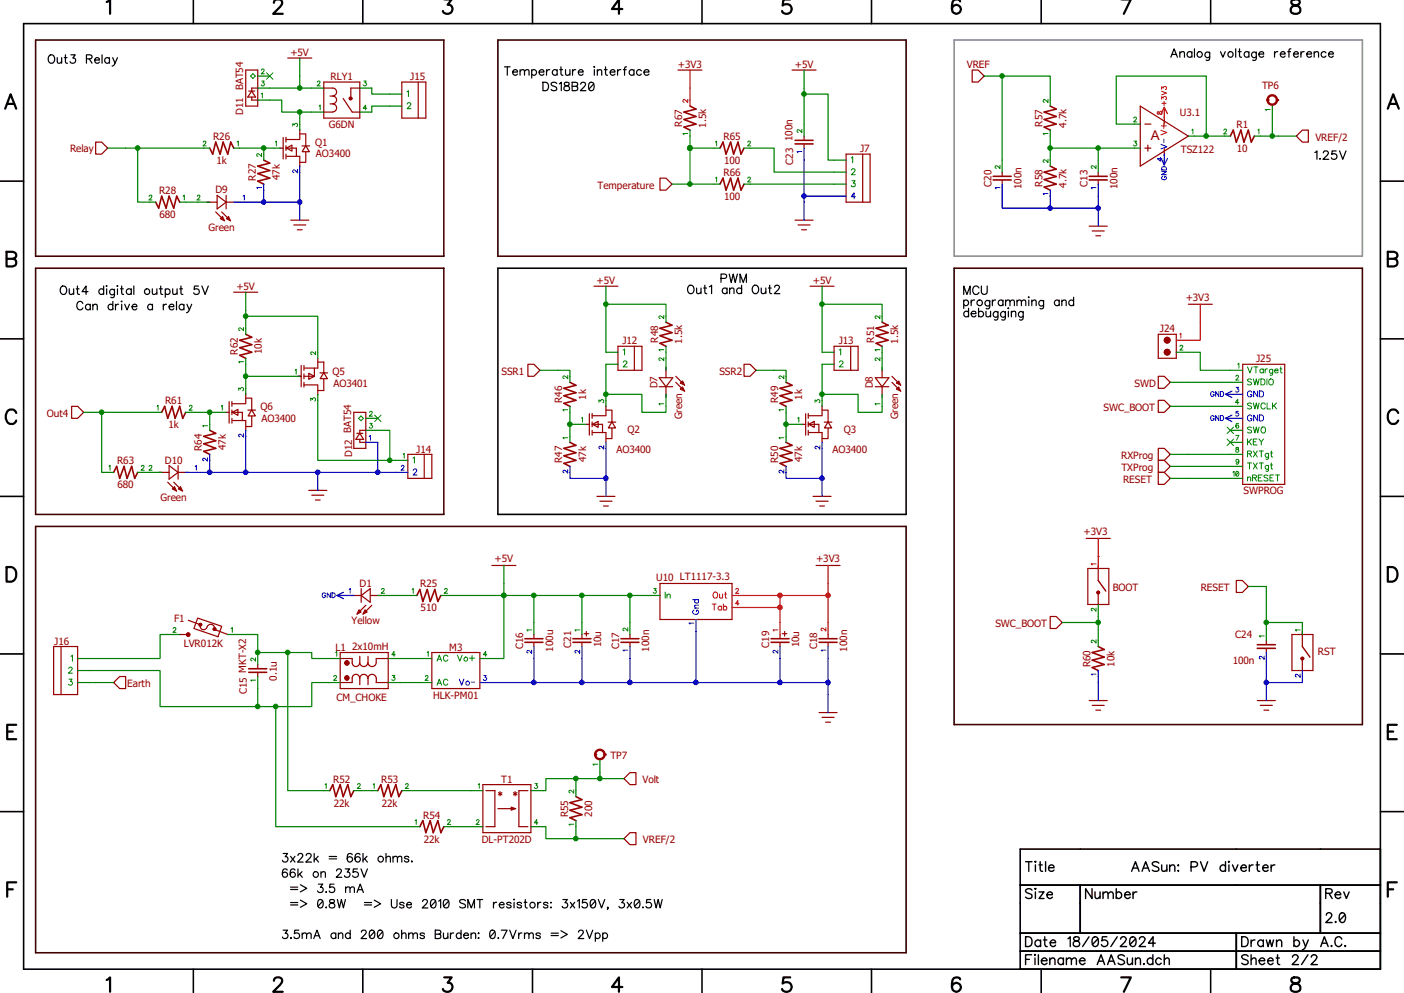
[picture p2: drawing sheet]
<svg xmlns="http://www.w3.org/2000/svg" width="297mm" height="210mm" viewBox="0 0 297 210" stroke-linecap="round" stroke-linejoin="round" font-family="sans-serif">
<defs><g id="words">
<text font-size="2.8" fill="#970000" x="243.5" y="29.7">A</text>
<g font-size="2.1" fill="#970000">
<text x="61.4" y="11.9">+5V</text>
<text x="69.9" y="16.9">RLY1</text>
<text x="86.8" y="16.9">J15</text>
<text x="143.4" y="14.4">+3V3</text>
<text x="168.1" y="14.4">+5V</text>
<text x="204.5" y="14.4">VREF</text>
<text x="267" y="18.8">TP6</text>
<text x="45.1" y="29.6">R26</text>
<text x="51.4" y="24.3" transform="rotate(-90 51.4 24.3)">D11 BAT54</text>
<text x="69.6" y="27.1">G6DN</text>
<text x="144.3" y="26.8" transform="rotate(-90 144.3 26.8)">R67</text>
<text x="149.4" y="27" transform="rotate(-90 149.4 27)">1.5k</text>
<text x="153.1" y="29.6">R65</text>
<text x="167.6" y="29.8" transform="rotate(-90 167.6 29.8)">100n</text>
<text x="220.5" y="26.8" transform="rotate(-90 220.5 26.8)">R57</text>
<text x="225.6" y="27" transform="rotate(-90 225.6 27)">4.7k</text>
<text x="249.6" y="24.6">U3.1</text>
<text x="261.6" y="27.1">R1</text>
<text x="278.3" y="29.7">VREF/2</text>
<text x="14.8" y="32.1">Relay</text>
<text x="45.8" y="34.7">1k</text>
<text x="66.7" y="30.9">Q1</text>
<text x="66.8" y="33.3">AO3400</text>
<text x="153.2" y="34.7">100</text>
<text x="167.8" y="34.8" transform="rotate(-90 167.8 34.8)">C23</text>
<text x="181.9" y="32.2">J7</text>
<text x="249.8" y="32.4">TSZ122</text>
<text x="261.7" y="32.2">10</text>
<text x="33.7" y="41.1">R28</text>
<text x="45.6" y="40.9">D9</text>
<text x="54.1" y="38.2" transform="rotate(-90 54.1 38.2)">R27</text>
<text x="59.2" y="38.1" transform="rotate(-90 59.2 38.1)">47k</text>
<text x="126.4" y="39.9">Temperature</text>
<text x="153.1" y="37.3">R66</text>
<text x="209.7" y="39.5" transform="rotate(-90 209.7 39.5)">C20</text>
<text x="216.1" y="40" transform="rotate(-90 216.1 40)">100n</text>
<text x="220.5" y="39.5" transform="rotate(-90 220.5 39.5)">R58</text>
<text x="225.6" y="39.7" transform="rotate(-90 225.6 39.7)">4.7k</text>
<text x="230" y="39.5" transform="rotate(-90 230 39.5)">C13</text>
<text x="236.4" y="40" transform="rotate(-90 236.4 40)">100n</text>
<text x="33.7" y="46.1">680</text>
<text x="153.2" y="42.3">100</text>
<text x="44.1" y="48.9">Green</text>
<text x="50" y="61.3">+5V</text>
<text x="126.2" y="60.1">+5V</text>
<text x="172" y="60.1">+5V</text>
<text x="250.8" y="63.7">+3V3</text>
<text x="245.4" y="70.3">J24</text>
<text x="50.3" y="75" transform="rotate(-90 50.3 75)">R62</text>
<text x="55.4" y="74.9" transform="rotate(-90 55.4 74.9)">10k</text>
<text x="131.7" y="72.8">J12</text>
<text x="139.2" y="72.5" transform="rotate(-90 139.2 72.5)">R48</text>
<text x="144.3" y="72.7" transform="rotate(-90 144.3 72.7)">1.5k</text>
<text x="177.4" y="72.8">J13</text>
<text x="185" y="72.5" transform="rotate(-90 185 72.5)">R51</text>
<text x="190" y="72.7" transform="rotate(-90 190 72.7)">1.5k</text>
<text x="265.7" y="76.6">J25</text>
<text x="70.4" y="79.3">Q5</text>
<text x="70.5" y="81.9">AO3401</text>
<text x="106.1" y="79.2">SSR1</text>
<text x="139.1" y="82.1" transform="rotate(-90 139.1 82.1)">D7</text>
<text x="152.2" y="79.2">SSR2</text>
<text x="184.7" y="82.1" transform="rotate(-90 184.7 82.1)">D8</text>
<text x="240" y="81.8">SWD</text>
<text x="9.9" y="88.1">Out4</text>
<text x="34.9" y="85.5">R61</text>
<text x="55.1" y="86.8">Q6</text>
<text x="55.3" y="89.3">AO3400</text>
<text x="118.9" y="85.2" transform="rotate(-90 118.9 85.2)">R46</text>
<text x="124" y="84.5" transform="rotate(-90 124 84.5)">1k</text>
<text x="144.3" y="88.7" transform="rotate(-90 144.3 88.7)">Green</text>
<text x="164.6" y="85.2" transform="rotate(-90 164.6 85.2)">R49</text>
<text x="169.7" y="84.5" transform="rotate(-90 169.7 84.5)">1k</text>
<text x="190" y="88.7" transform="rotate(-90 190 88.7)">Green</text>
<text x="233.4" y="86.9">SWC_BOOT</text>
<text x="35.6" y="90.6">1k</text>
<text x="42.7" y="95.3" transform="rotate(-90 42.7 95.3)">R64</text>
<text x="47.8" y="95.2" transform="rotate(-90 47.8 95.2)">47k</text>
<text x="88.1" y="95.7">J14</text>
<text x="130.4" y="95.7">AO3400</text>
<text x="132.8" y="91.7">Q2</text>
<text x="176.1" y="95.7">AO3400</text>
<text x="178.5" y="91.7">Q3</text>
<text x="24.8" y="98.2">R63</text>
<text x="34.9" y="98">D10</text>
<text x="74.5" y="96.6" transform="rotate(-90 74.5 96.6)">D12 BAT54</text>
<text x="118.9" y="97.9" transform="rotate(-90 118.9 97.9)">R47</text>
<text x="124" y="97.7" transform="rotate(-90 124 97.7)">47k</text>
<text x="164.6" y="97.9" transform="rotate(-90 164.6 97.9)">R50</text>
<text x="169.7" y="97.7" transform="rotate(-90 169.7 97.7)">47k</text>
<text x="237.2" y="97">RXProg</text>
<text x="237.2" y="99.6">TXProg</text>
<text x="24.8" y="103.3">680</text>
<text x="34" y="106">Green</text>
<text x="237.6" y="102.1">RESET</text>
<text x="263.1" y="104.6">SWPROG</text>
<text x="229.2" y="113.2">+3V3</text>
<text x="104.6" y="119">+5V</text>
<text x="172.6" y="119">+3V3</text>
<text x="76.1" y="124.1">D1</text>
<text x="88.9" y="124.2">R25</text>
<text x="138.8" y="123">U10 LT1117-3.3</text>
<text x="235.4" y="125">BOOT</text>
<text x="254" y="125">RESET</text>
<text x="36.8" y="131.6">F1</text>
<text x="89" y="129.3">510</text>
<text x="11.5" y="136.3">J16</text>
<text x="38.9" y="136.8">LVR012K</text>
<text x="71" y="137.6">L1</text>
<text x="74.4" y="132">Yellow</text>
<text x="74.5" y="137.4">2x10mH</text>
<text x="95" y="137.6">M3</text>
<text x="110.7" y="137.2" transform="rotate(-90 110.7 137.2)">C16</text>
<text x="117" y="137.8" transform="rotate(-90 117 137.8)">100u</text>
<text x="120.8" y="136.9" transform="rotate(-90 120.8 136.9)">C21</text>
<text x="127.2" y="136.9" transform="rotate(-90 127.2 136.9)">10u</text>
<text x="131" y="137.2" transform="rotate(-90 131 137.2)">C17</text>
<text x="137.3" y="137.8" transform="rotate(-90 137.3 137.8)">100n</text>
<text x="162.7" y="136.9" transform="rotate(-90 162.7 136.9)">C19</text>
<text x="169.1" y="136.9" transform="rotate(-90 169.1 136.9)">10u</text>
<text x="172.9" y="137.2" transform="rotate(-90 172.9 137.2)">C18</text>
<text x="179.2" y="137.8" transform="rotate(-90 179.2 137.8)">100n</text>
<text x="210.6" y="132.6">SWC_BOOT</text>
<text x="261.3" y="134.8">C24</text>
<text x="58.6" y="143.9" transform="rotate(-90 58.6 143.9)">0.1u</text>
<text x="230.7" y="141.1" transform="rotate(-90 230.7 141.1)">R60</text>
<text x="235.8" y="141" transform="rotate(-90 235.8 141)">10k</text>
<text x="260.8" y="140.3">100n</text>
<text x="278.8" y="138.4">RST</text>
<text x="26.9" y="145.3">Earth</text>
<text x="52.2" y="146.8" transform="rotate(-90 52.2 146.8)">C15 MKT-X2</text>
<text x="71.2" y="148.3">CM_CHOKE</text>
<text x="91.6" y="147.7">HLK-PM01</text>
<text x="129.1" y="160.4">TP7</text>
<text x="70.5" y="165.5">R52</text>
<text x="80.6" y="165.5">R53</text>
<text x="106" y="165.5">T1</text>
<text x="135.9" y="165.6">Volt</text>
<text x="70.6" y="170.6">22k</text>
<text x="80.8" y="170.6">22k</text>
<text x="89.5" y="173.1">R54</text>
<text x="120.2" y="172.8" transform="rotate(-90 120.2 172.8)">R55</text>
<text x="125.3" y="172.8" transform="rotate(-90 125.3 172.8)">200</text>
<text x="89.7" y="178.2">22k</text>
<text x="101.9" y="178.2">DL-PT202D</text>
<text x="136" y="178.2">VREF/2</text>
</g>
</g></defs>
<path d="M0 0h297v210h-297z" fill-rule="evenodd" fill="#fff" stroke="#fff" stroke-width=".34"/>
<g fill="none" stroke="#000" stroke-width=".25">
<path d="M10.4 11.9a.66 .66 0 0 1 .7-.3 .66 .66 0 0 1 .5 .7v.4a.68 .68 0 0 1-.7 .7 .68 .68 0 0 1-.7-.7zM12.1 12.2l.1 1.1 .4 .1 .4-.4M13 12.2v1.2M13.6 12.2h.6M13.8 11.6v1.4l.1 .3 .4 .1M15 11.6h.9l-.5 .7a.59 .59 0 0 1 .5 .9 .59 .59 0 0 1-1.1-.2M18.3 12.4h1l.2-.3-.1-.3-.3-.2h-.8v1.8M18.9 12.4l.6 1M20 12.7h1a.55 .55 0 0 0-.7-.5 .55 .55 0 0 0-.2 .9 .54 .54 0 0 0 .9 0M21.6 11.6v1.8M23.2 12.2v1.2M23.2 12.4a.57 .57 0 0 0-.9 0 .57 .57 0 0 0 0 .8 .57 .57 0 0 0 .9-.1"/>
<path d="M23.8 12.2l.5 1.2-.1 .3-.5 .3M24.8 12.2l-.5 1.2M106.7 14.1h1.2M107.3 14.1v1.8M108.5 15.2h1a.55 .55 0 0 0-.8-.4 .55 .55 0 0 0-.2 .9 .54 .54 0 0 0 1 0M110 15.1l.4-.4 .5 .1 .1 1.1M110 14.7v1.2M111 15.1l.4-.4 .4 .1 .1 1.1M112.5 14.7v1.8M112.5 15a.57 .57 0 0 1 .8-.1 .57 .57 0 0 1 0 .8 .57 .57 0 0 1-.8 0M114 15.2h1.1a.55 .55 0 0 0-.8-.4 .55 .55 0 0 0-.2 .9 .54 .54 0 0 0 1 0M114.9 17.4h.5a.95 .95 0 0 1 .7 .9 .95 .95 0 0 1-.7 .9h-.5z"/>
<path d="M115.6 14.7v1.2M116.3 14.7a.57 .57 0 0 0-.7 .5M117.8 17.7a.67 .67 0 0 0-.7-.3 .67 .67 0 0 0-.5 .4l.2 .3 .8 .3 .2 .5a.78 .78 0 0 1-1.2 0M117.9 14.7v1.2M117.9 15a.57 .57 0 0 0-.9-.1 .57 .57 0 0 0 0 .8 .57 .57 0 0 0 .9 0M118.3 17.7l.4-.3v1.8M118.4 14.7h.6M118.7 14.1v1.5v.2l.4 .1M119.5 17.5a.36 .36 0 0 0 .1 .6 .64 .64 0 0 1 .7 .2 .64 .64 0 0 1 0 .8l-.6 .1a.51 .51 0 0 1-.4-.6 .51 .51 0 0 1 .5-.4l.3-.1a.36 .36 0 0 0 .2-.6zM119.6 14.7l.1 1.1 .4 .1 .5-.3M120.6 14.7v1.2M121 18.2h.8"/>
<path d="M121 17.4h.8l.3 .2 .1 .3-.4 .3a.47 .47 0 0 1 .4 .5 .47 .47 0 0 1-.4 .5h-.8zM121.1 14.7v1.2M121.8 14.7a.57 .57 0 0 0-.7 .5M122.3 15.2h1.1a.55 .55 0 0 0-.8-.4 .55 .55 0 0 0-.2 .9 .54 .54 0 0 0 1 0M122.9 17.8l.3-.4 .6 .2a.55 .55 0 0 1-.2 .7l-.8 .9h1.2M124.8 17.5a.58 .58 0 0 1 .8 .2 .9 .9 0 0 1-.6 1.5 1.14 1.14 0 0 1-.2-1.7zM125.6 17.7l-1 1.1M125.6 14.1h.2zM125.7 14.7v1.2M126.4 15.1l.4-.4 .4 .1 .1 1.1M126.4 14.7v1.2M127.8 14.7h.6"/>
<path d="M128.1 14.1v1.5l.1 .2 .3 .1M129.1 15.2h1a.55 .55 0 0 0-.8-.4 .55 .55 0 0 0-.1 .9 .54 .54 0 0 0 .9 0M130.6 14.7v1.2M131.3 14.7a.57 .57 0 0 0-.7 .5M131.9 14.7h.6M132.5 14.1l-.3 .1-.1 .3v1.4M134.1 15a.57 .57 0 0 0-.8-.1 .57 .57 0 0 0 0 .8 .57 .57 0 0 0 .8 0M134.1 14.7v1.2M135.7 15a.57 .57 0 0 0-.9-.1 .57 .57 0 0 0 0 .8 .57 .57 0 0 0 .9 0M136.2 15.2h1.1a.58 .58 0 0 0-.6-.4 .58 .58 0 0 0-.6 .5 .58 .58 0 0 0 .6 .6h.2l.4-.2M247.7 12.1l.7-1.8 .7 1.8M247.9 11.5h.9"/>
<path d="M249.6 11.3l.5-.4 .4 .1 .1 1.1M249.6 10.9v1.2M252.1 10.9v1.2M252.1 11.2a.57 .57 0 0 0-.8-.1 .57 .57 0 0 0 0 .8 .57 .57 0 0 0 .8 0M252.7 10.3v1.8M255.9 11v1.4a.47 .47 0 0 1-.3 .4 .47 .47 0 0 1-.5-.1M255.9 11.3a.57 .57 0 0 0-.8-.1 .57 .57 0 0 0 0 .8 .57 .57 0 0 0 .8-.1M258.2 10.9l.5 1.2 .5-1.2M261.4 10.3v1.8M262 10.9h.6M262.2 10.3v1.5l.1 .2 .3 .1M264.2 11.2a.57 .57 0 0 0-.8-.1 .57 .57 0 0 0 0 .8 .57 .57 0 0 0 .8 0"/>
<path d="M264.2 10.9v1.2M265.8 11v1.4a.47 .47 0 0 1-.3 .4 .47 .47 0 0 1-.5-.1M265.8 11.3a.57 .57 0 0 0-.9-.1 .57 .57 0 0 0 0 .8 .57 .57 0 0 0 .9-.1M266.3 11.4h1a.55 .55 0 0 0-.7-.4 .55 .55 0 0 0-.2 .9 .54 .54 0 0 0 .9 0M269.6 10.9v1.2M270.3 10.9a.57 .57 0 0 0-.7 .5M270.8 11.4h1.1a.55 .55 0 0 0-.8-.4 .55 .55 0 0 0-.2 .9 .54 .54 0 0 0 1 0M272.4 10.9h.6M273.1 10.3l-.3 .1-.1 .3v1.4M273.6 11.4h1.1a.55 .55 0 0 0-.8-.4 .55 .55 0 0 0-.2 .9 .54 .54 0 0 0 1 0M275.2 10.9v1.2M275.9 10.9a.57 .57 0 0 0-.7 .5"/>
<path d="M276.4 11.4h1.1a.55 .55 0 0 0-.8-.4 .55 .55 0 0 0-.2 .9 .54 .54 0 0 0 1 0M278 11.3l.4-.4 .4 .1 .1 1.1M278 10.9v1.2M280.5 11.2a.57 .57 0 0 0-.8-.1 .57 .57 0 0 0 0 .8 .57 .57 0 0 0 .8 0M281.1 11.4h1a.55 .55 0 0 0-.8-.4 .55 .55 0 0 0-.2 .9 .54 .54 0 0 0 1 0M278.2 32.3l.4-.4v1.8M279.2 33.5v.2zM280 32.3l.3-.4 .6 .2a.55 .55 0 0 1-.1 .8l-.9 .8h1.2M282.7 31.9h-.9l-.1 .8a.63 .63 0 0 1 1 0 .63 .63 0 0 1-.1 .9 .63 .63 0 0 1-1-.2M283.4 31.9l.7 1.8 .6-1.8M152.5 58.9h.8a.47 .47 0 0 0 .4-.5 .47 .47 0 0 0-.4-.4h-.8v1.7M154.3 58l.4 1.7 .4-1.7 .4 1.7 .5-1.7"/>
<path d="M156.5 59.7v-1.7l.7 1.7 .7-1.7v1.7M12.9 60.7a.66 .66 0 0 1 .8-.2 .66 .66 0 0 1 .4 .7v.4a.68 .68 0 0 1-.7 .7 .68 .68 0 0 1-.7-.7zM14.6 61.1l.1 1.1 .5 .1 .4-.4M15.6 61.1v1.2M16.1 61.1h.6M16.4 60.5v1.4l.1 .3 .3 .1M17.5 64.2a.65 .65 0 0 0-.7-.4 .65 .65 0 0 0-.5 .6v.5a.65 .65 0 0 0 .5 .6 .65 .65 0 0 0 .7-.4M18.6 61.7h-1.2l.8-1.2v1.8M19.1 64.3v1.2M19.1 64.6a.57 .57 0 0 0-.8-.1 .57 .57 0 0 0 0 .9 .57 .57 0 0 0 .8-.1M19.6 64.7l.5-.4 .4 .1 .1 1.1M19.6 64.3v1.2"/>
<path d="M21.9 61.3a.57 .57 0 0 0-.8 0 .57 .57 0 0 0 0 .8 .57 .57 0 0 0 .8-.1M21.9 60.5v1.8M22.5 60.5h.1zM22.6 61.1v1.2M23.9 63.8v1.7M23.9 64.6a.57 .57 0 0 0-.9-.1 .57 .57 0 0 0 0 .9 .57 .57 0 0 0 .9-.1M24.2 61.2v1.3a.47 .47 0 0 1-.3 .4 .47 .47 0 0 1-.4 0M24.2 61.4a.57 .57 0 0 0-.8-.1 .57 .57 0 0 0 0 .9 .57 .57 0 0 0 .8-.1M24.4 64.3v1.2M24.8 60.5h.1zM24.8 61.1v1.2M25.1 64.3a.57 .57 0 0 0-.7 .6"/>
<path d="M25.5 61.1h.6M25.7 60.5v1.4l.1 .3 .4 .1M25.7 63.7v.1zM25.7 64.3v1.2M26.4 64.3l.5 1.2 .5-1.2M27.8 61.1v1.2M27.8 61.3a.59 .59 0 0 0-.9-.1 .59 .59 0 0 0 0 .9 .59 .59 0 0 0 .9-.1M27.9 64.9h1.1a.55 .55 0 0 0-.8-.5 .55 .55 0 0 0-.2 .9 .54 .54 0 0 0 1 0M28.3 60.5v1.8M32.2 61.1l.1 1.1 .4 .1 .5-.4M32.3 64.3v1.2M32.3 64.6a.57 .57 0 0 0-.9-.1 .57 .57 0 0 0 0 .9 .57 .57 0 0 0 .9-.1"/>
<path d="M33.2 61.1v1.2M33.7 61.1h.6M34 60.5v1.4l.1 .3 .3 .1M34.5 64.3v1.2M35 61.1v1.8M35 61.3a.57 .57 0 0 1 .8 0 .57 .57 0 0 1 0 .8 .57 .57 0 0 1-.8-.1M35.2 64.3a.57 .57 0 0 0-.7 .6M35.8 64.9h1a.55 .55 0 0 0-.8-.5 .55 .55 0 0 0-.1 .9 .54 .54 0 0 0 .9 0M36.5 61.1l.1 1.1 .4 .1 .5-.4M37.3 63.8v1.7M37.5 61.1v1.2M38 61.1h.6"/>
<path d="M38.3 60.5v1.4l.1 .3 .3 .1M38.9 64.3v1.2M38.9 64.6a.57 .57 0 0 0-.8-.1 .57 .57 0 0 0 0 .9 .57 .57 0 0 0 .8-.1M39.5 64.3l.5 1.2-.3 .5-.2 .1M40.6 64.3l-.6 1.2M42 60.5h-.9v.8a.63 .63 0 0 1 .9-.1 .63 .63 0 0 1-.1 1 .63 .63 0 0 1-.9-.3M42.7 60.5l.7 1.8 .7-1.8M145.6 60.6a.66 .66 0 0 1 .8-.3 .66 .66 0 0 1 .4 .7v.4a.68 .68 0 0 1-.7 .7 .68 .68 0 0 1-.6-.7zM147.4 60.9v1.1l.5 .1 .4-.3M148.3 60.9v1.2M148.8 60.9h.6M149.1 60.3v1.5l.1 .2 .3 .1"/>
<path d="M150.1 60.7l.4-.4v1.8M153.8 60.9v1.2M153.8 61.2a.57 .57 0 0 0-.8-.1 .57 .57 0 0 0 0 .8 .57 .57 0 0 0 .8-.1M154.3 61.3l.5-.4 .4 .1 .1 1.1M154.3 60.9v1.2M156.9 60.3v1.8M156.9 61.2a.59 .59 0 0 0-.9-.1 .59 .59 0 0 0 0 .8 .59 .59 0 0 0 .9-.1M159.3 60.6a.66 .66 0 0 1 .8-.3 .66 .66 0 0 1 .4 .7v.4a.68 .68 0 0 1-.7 .7 .68 .68 0 0 1-.7-.7zM161 60.9l.1 1.1 .5 .1 .4-.3M162 60.9v1.2M162.6 60.9h.6M162.8 60.3v1.5l.1 .2 .3 .1"/>
<path d="M163.9 60.7l.3-.4 .6 .2a.55 .55 0 0 1-.2 .8l-.8 .8h1.2M203.9 63.7a.57 .57 0 0 1 .8-.1 .57 .57 0 0 1 0 .9 .57 .57 0 0 1-.8-.1M203.9 62.3v-1.8l.7 1.8 .6-1.8v1.8M203.9 63.5v1.7M204.9 65.2v1.8M204.9 66.1a.57 .57 0 0 0-.8-.1 .57 .57 0 0 0 0 .8 .57 .57 0 0 0 .8 0M205.4 63.5v1.1M205.4 66.3h1.1a.55 .55 0 0 0-.8-.4 .55 .55 0 0 0-.2 .9 .54 .54 0 0 0 1 0M206.2 63.5a.59 .59 0 0 0-.8 .5M207 65.2v1.8M207 66.1a.59 .59 0 0 1 .9-.1 .59 .59 0 0 1 0 .9 .59 .59 0 0 1-.9-.1M207.1 60.9a.68 .68 0 0 0-.8-.4 .68 .68 0 0 0-.5 .7 .75 .75 0 0 0 .2 .9 .75 .75 0 0 0 1-.1l.1-.2"/>
<path d="M207.6 60.5v1.3a.62 .62 0 0 0 .6 .5 .62 .62 0 0 0 .6-.5v-1.3M208.6 65.8v.9a.44 .44 0 0 0 .7 .2l.2-.2M209.4 63.5v1.4a.47 .47 0 0 1-.3 .4 .47 .47 0 0 1-.5-.1M209.4 63.8a.57 .57 0 0 0-.9-.1 .57 .57 0 0 0 0 .9 .57 .57 0 0 0 .9-.1M209.5 65.8v1.2M209.9 63.5v1.1M210.6 63.5a.57 .57 0 0 0-.7 .5M211.1 65.9v1.4a.47 .47 0 0 1-.3 .4 .47 .47 0 0 1-.4-.1M211.1 66.2a.57 .57 0 0 0-.8-.1 .57 .57 0 0 0 0 .8 .57 .57 0 0 0 .8-.1M212.2 63.5v1.1M212.2 63.7a.57 .57 0 0 0-.9-.1 .57 .57 0 0 0 0 .9 .57 .57 0 0 0 .9-.1M212.7 66.2a.57 .57 0 0 0-.9-.1 .57 .57 0 0 0 0 .8 .57 .57 0 0 0 .9-.1"/>
<path d="M212.7 65.9v1.4a.47 .47 0 0 1-.3 .4 .47 .47 0 0 1-.5-.1M212.7 63.8l.4-.3h.5l.1 1.1M212.7 63.5v1.1M213.2 65.2h.2zM213.3 65.8v1.2M213.7 63.8l.4-.3h.4l.1 1.1M214 66.2l.2-.3h.6l.1 1.1M214 65.8v1.2M215.1 63.8l.5-.3h.4l.1 1.1M215.1 63.5v1.1M216.1 63.8l.4-.3h.4l.1 1.1M216.5 66.2a.57 .57 0 0 0-.9-.1 .57 .57 0 0 0 0 .8 .57 .57 0 0 0 .9-.1"/>
<path d="M216.5 65.9v1.4a.47 .47 0 0 1-.3 .4 .47 .47 0 0 1-.5-.1M217.6 62.8v.1zM217.6 63.5v1.1M218.3 63.8l.4-.3h.4l.1 1.1M218.3 63.5v1.1M220.8 63.5v1.4a.47 .47 0 0 1-.3 .4 .47 .47 0 0 1-.5-.1M220.8 63.8a.57 .57 0 0 0-.9-.1 .57 .57 0 0 0 0 .9 .57 .57 0 0 0 .9-.1M224.1 63.5v1.1M224.1 63.7a.57 .57 0 0 0-.9-.1 .57 .57 0 0 0 0 .9 .57 .57 0 0 0 .9-.1M224.6 63.8l.4-.3h.5l.1 1.1M224.6 63.5v1.1M227.1 62.9v1.7"/>
<path d="M227.1 63.7a.57 .57 0 0 0-.8-.1 .57 .57 0 0 0 0 .9 .57 .57 0 0 0 .8-.1M59.9 180.5h.9l-.5 .7a.59 .59 0 0 1 .5 .9 .59 .59 0 0 1-1.1-.2M59.9 196.7h.9l-.5 .7a.59 .59 0 0 1 .5 1 .59 .59 0 0 1-1.1-.2M60.7 184a.52 .52 0 0 0-.7-.1 1.02 1.02 0 0 0 .3 1.6 .55 .55 0 0 0 .5-.5 .55 .55 0 0 0-.5-.6 .55 .55 0 0 0-.6 .6M61.5 181.1l.9 1.2M61.5 187.6h1.5M61.5 188.1h1.5M61.5 190.9h1.5M61.5 191.4h1.5M61.6 198.3v.2zM62.4 181.1l-.9 1.2M62.4 184a.52 .52 0 0 0-.8-.1 1.02 1.02 0 0 0 .4 1.6 .55 .55 0 0 0 .5-.5 .55 .55 0 0 0-.6-.6 .55 .55 0 0 0-.5 .6"/>
<path d="M63 183.8v1.7M63 180.9l.4-.4 .6 .2a.55 .55 0 0 1-.2 .7l-.9 .9h1.2M63.2 196.7h-.8l-.1 .8a.63 .63 0 0 1 .9 0 .63 .63 0 0 1-.1 .9 .63 .63 0 0 1-.9-.2M63.4 184.9l.6 .6M63.5 187.1l1.4 .8-1.4 .7M63.5 190.4l1.4 .7-1.4 .8M63.9 184.4l-.9 .8M63.9 197.7l.4-.4 .5 .1 .1 1.1M63.9 197.3v1.2M64.8 180.9l.1-.2 .3-.2 .5 .2a.55 .55 0 0 1-.1 .7l-.9 .9h1.2M64.9 197.7l.4-.4 .4 .1 .1 1.1M66.4 198.5l.7-1.8 .6 1.8"/>
<path d="M66.5 180.5v1.8M66.6 197.9h.9M66.8 181.6l.6 .7M67.3 181.1l-.8 .8M67.4 187h.9l-.5 .7a.59 .59 0 0 1 .4 .9 .59 .59 0 0 1-1-.2M67.4 190.3a.58 .58 0 0 1 .9 .3 .9 .9 0 0 1-.6 1.4 1.14 1.14 0 0 1-.3-1.7zM67.9 184.7l.4-.3h.4l.1 1.1M67.9 184.4v1.1M68.3 190.6l-1 1.1M69 188.6v.2zM69 191.9v.1zM69.6 181.1h1.6"/>
<path d="M69.6 181.7h1.6M69.8 190.3a.36 .36 0 0 0 .2 .6 .64 .64 0 0 1 .7 .3 .64 .64 0 0 1 0 .7l-.6 .1a.51 .51 0 0 1-.5-.5 .51 .51 0 0 1 .5-.5l.4-.1a.36 .36 0 0 0 .2-.6zM70.7 187h-.9l-.1 .7a.63 .63 0 0 1 1 0 .63 .63 0 0 1-.1 1 .63 .63 0 0 1-1-.3M71 197.3v1.2M71 197.6a.57 .57 0 0 0-.8-.1 .57 .57 0 0 0 0 .8 .57 .57 0 0 0 .8-.1M71.2 184.2l.3-.4 .6 .1a.55 .55 0 0 1-.1 .8l-.9 .8h1.2M71.4 190.2l.4 1.8 .4-1.8 .4 1.8 .5-1.8M71.6 197.7l.4-.4 .4 .1 .1 1.1M71.6 197.3v1.2M73 183.8h1l-.6 .6a.59 .59 0 0 1 .5 1 .59 .59 0 0 1-1-.2M73.1 187.9l.4-.3 .5 .1v1.1M73.1 187.6v1.2"/>
<path d="M74 187.9l.5-.3 .4 .1 .1 1.1M74.1 196.7v1.8M74.1 197.6a.57 .57 0 0 0-.9-.1 .57 .57 0 0 0 0 .8 .57 .57 0 0 0 .9-.1M74.5 180.8a.55 .55 0 0 0-.5-.3 .55 .55 0 0 0-.5 .3 1.1 1.1 0 0 0 .5 1.5 .58 .58 0 0 0 .6-.5 .58 .58 0 0 0-.5-.6 .58 .58 0 0 0-.7 .5M75.5 188.8l.7-1.8 .7 1.8M75.6 183.8h-.8l-.1 .7a.65 .65 0 0 1 1 0 .65 .65 0 0 1-.2 1 .65 .65 0 0 1-.9-.3M75.8 188.2h.8M76.2 180.8a.52 .52 0 0 0-.8-.2 1.02 1.02 0 0 0 .3 1.7 .58 .58 0 0 0 .6-.6 .58 .58 0 0 0-.6-.5 .58 .58 0 0 0-.6 .5M76.4 183.8l.6 1.7 .7-1.7M76.5 197.1l.3-.4 .6 .2a.55 .55 0 0 1-.2 .8l-.8 .8h1.2M76.8 180.5v1.8M77.1 190.9h1.5"/>
<path d="M77.1 191.4h1.5M77.1 181.6l.6 .7M77.6 181.1l-.8 .8M78.4 196.8a.58 .58 0 0 1 .8 .3 .9 .9 0 0 1-.6 1.4 1.14 1.14 0 0 1-.2-1.7zM79.2 190.4l1.3 .7-1.3 .8M79.2 197.1l-1 1.1M80.1 196.8a.58 .58 0 0 1 .8 .3 .9 .9 0 0 1-.6 1.4 1.14 1.14 0 0 1-.2-1.7zM80.9 197.1l-1 1.1M81.7 181.4l.4-.3 .4 .1 .1 1.1M81.7 180.5v1.8M82.8 190.2v1.3a.6 .6 0 0 0 .6 .5 .6 .6 0 0 0 .6-.5v-1.3M83.1 181.4l.5-.3 .4 .1 .1 1.1"/>
<path d="M83.1 181.1v1.2M84.1 181.4l.4-.3 .4 .1 .1 1.1M85 197.7l.4-.4 .4 .1 .1 1.1M85 196.7v1.8M85.5 191.1a.54 .54 0 0 0-1 0l.1 .2 .8 .2 .1 .3a.54 .54 0 0 1-1 0M86 191.3h1a.55 .55 0 0 0-.7-.4 .55 .55 0 0 0-.2 .9 .54 .54 0 0 0 .9 0M86.4 197.7l.5-.4 .4 .1 .1 1.1M86.4 197.3v1.2M86.5 181.4a.54 .54 0 0 0-.9 0v.1l.8 .3 .1 .2a.5 .5 0 0 1-.5 .3 .5 .5 0 0 1-.4-.3M87.1 182.1v.2zM87.4 197.7l.4-.4 .4 .1 .1 1.1M89.4 190.7l.3-.5 .6 .2a.55 .55 0 0 1-.1 .8l-.9 .8h1.2"/>
<path d="M89.8 197.6a.54 .54 0 0 0-.9 0v.1l.8 .3 .1 .2a.54 .54 0 0 1-.9 0M91.3 190.3a.58 .58 0 0 1 .9 .3 .9 .9 0 0 1-.6 1.4 1.14 1.14 0 0 1-.3-1.7zM92.1 196.7h.7l.4 .2 .1 .3-.5 .4a.47 .47 0 0 1 .5 .4 .47 .47 0 0 1-.5 .5h-.7zM92.1 197.6h.7M92.2 190.6l-1.1 1.1M92.8 190.6l.4-.4v1.8M93.8 197.3l.1 1.1 .4 .1 .4-.3M94 190.3a.63 .63 0 0 1 .9 .3 .9 .9 0 0 1-.6 1.4 .94 .94 0 0 1-.4-1.4zM94.7 197.3v1.2M94.9 190.6l-1 1.1M95.3 197.3v1.2M96 197.3a.57 .57 0 0 0-.7 .5"/>
<path d="M97.5 196.7v1.8M97.5 197.6a.57 .57 0 0 0-.8-.1 .57 .57 0 0 0 0 .8 .57 .57 0 0 0 .8-.1M98.1 197.8h1a.55 .55 0 0 0-.8-.4 .55 .55 0 0 0-.1 .8 .54 .54 0 0 0 .9 0M98.5 190.5a.7 .7 0 0 0-1.3 .2l.2 .2 .7 .3a.43 .43 0 0 1 .4 .3 .43 .43 0 0 1-.2 .4 .86 .86 0 0 1-1.1-.1M99 192v-1.8l.7 1.8 .7-1.8v1.8M99.7 197.7l.2-.3a.44 .44 0 0 1 .7 .3v.8M99.7 197.3v1.2M100.9 190.2h1.2M101.1 197.4h.2zM101.1 198.4h.2zM101.5 190.2v1.8M103.8 196.8a.58 .58 0 0 1 .9 .3 .9 .9 0 0 1-.6 1.4 1.14 1.14 0 0 1-.3-1.7z"/>
<path d="M104.4 190.8v1.2M104.7 197.1l-1 1.1M105.1 190.8a.57 .57 0 0 0-.7 .5M105.3 198.4h.2zM105.6 191.3h1a.55 .55 0 0 0-.7-.4 .55 .55 0 0 0-.2 .9 .54 .54 0 0 0 .9 0M106 196.7h1.3l-.9 1.8M107.8 196.7l.7 1.8 .7-1.8M108.1 191.1a.54 .54 0 0 0-.9 0l.1 .2 .7 .2 .1 .3a.54 .54 0 0 1-.9 0M108.8 190.2v.1zM108.8 190.8v1.2M109.7 197.3v1.2M110.3 191.1a.54 .54 0 0 0-.9 0l.1 .2 .7 .2 .1 .3a.54 .54 0 0 1-.9 0"/>
<path d="M110.4 197.3a.57 .57 0 0 0-.7 .5M110.9 190.8h.6M111 197.7l.4-.4 .4 .1 .1 1.1M111 197.3v1.2M111.1 190.2v1.5l.1 .2 .3 .1M111.9 197.7l.4-.4 .4 .1 .1 1.1M113.7 190.8v1.2M114.3 197.6a.54 .54 0 0 0-.9 0l.1 .1 .7 .3 .1 .2a.54 .54 0 0 1-.9 0M114.4 190.8a.57 .57 0 0 0-.7 .5M115.9 191.1a.54 .54 0 0 0-.9 0l.1 .2 .7 .2 .1 .3a.54 .54 0 0 1-.9 0M116.5 190.9h.1zM116.5 191.9h.1z"/>
<path d="M116.6 197.4h1.5M116.6 197.9h1.5M118.7 196.8l1.3 .8-1.3 .8M119.1 190.2h.9l-.5 .7a.59 .59 0 0 1 .4 1 .59 .59 0 0 1-1-.2M120.6 190.8l1 1.2M121.6 190.8l-1 1.2M122.1 190.6l.5-.4v1.8M122.4 197.1l.3-.4 .6 .2a.55 .55 0 0 1-.2 .8l-.8 .8h1.2M124 196.7l.7 1.8 .7-1.8M124.1 190.2h-.8l-.1 .8a.63 .63 0 0 1 .9 0 .63 .63 0 0 1-.1 .9 .63 .63 0 0 1-.9-.2M125.1 190.3a.58 .58 0 0 1 .8 .3 .9 .9 0 0 1-.6 1.4 1.14 1.14 0 0 1-.2-1.7zM125.9 197.6a.57 .57 0 0 1 .9-.1 .57 .57 0 0 1 0 .8 .57 .57 0 0 1-.9-.1"/>
<path d="M125.9 190.6l-1 1.1M125.9 197.3v1.8M126.6 190.2l.7 1.8 .6-1.8M127.5 197.6a.57 .57 0 0 1 .8-.1 .57 .57 0 0 1 0 .8 .57 .57 0 0 1-.8-.1M127.5 197.3v1.8M128.7 191.9h-.2h.2l-.2 .5M131.1 190.2h.9l-.5 .7a.59 .59 0 0 1 .5 1 .59 .59 0 0 1-1.1-.2M132.7 190.8l.9 1.2M133.6 190.8l-.9 1.2M134.4 190.3a.61 .61 0 0 1 .9 .3 .9 .9 0 0 1-.6 1.4 .94 .94 0 0 1-.5-1.4zM135.3 190.6l-1.1 1.1M135.9 191.9h.2z"/>
<path d="M137.7 190.2h-.9l-.1 .8a.63 .63 0 0 1 1 0 .63 .63 0 0 1-.1 .9 .63 .63 0 0 1-.9-.2M138.4 190.2l.4 1.8 .4-1.8 .5 1.8 .4-1.8"/>
<circle cx="253.8" cy="11.5" r=".59"/>
<circle cx="260.3" cy="11.5" r=".59"/>
<circle cx="31.1" cy="61.7" r=".59"/>
<circle cx="207.2" cy="64" r=".6"/>
<circle cx="66.8" cy="184.9" r=".59"/>
<circle cx="80.5" cy="181.7" r=".6"/>
<circle cx="83.9" cy="197.9" r=".59"/>
<circle cx="112.6" cy="191.4" r=".59"/>
</g>
<path d="M201.8 8.5h86.4v45.7h-86.4z" fill="none" stroke="#8a8a8a" stroke-width=".34"/>
<path d="M7.5 8.5h86.4v45.7h-86.4zM105.3 8.5h86.4v45.7h-86.4zM7.5 56.7h86.4v52.1h-86.4zM201.8 56.7h86.4v96.5h-86.4zM7.5 111.3h184.2v90.2h-184.2z" fill="none" stroke="#400000" stroke-width=".34"/>
<path d="M105.3 56.7h86.4v52.1h-86.4z" fill="none" stroke="#000" stroke-width=".34"/>
<path d="M146 14.8v7.6M253.9 64.3v7.7h-5.1M175.2 119.6v6.3h-17.8M232.3 117.7h.1M232.3 113.9v6.3M157.4 128.5h7.6M165 125.9v8.3M175.2 125.9v8.3" fill="none" stroke="#f00" stroke-width=".25"/>
<g fill="#f00" stroke="#f00" stroke-width=".21">
<circle cx="175.2" cy="125.9" r=".49"/>
<circle cx="165" cy="125.9" r=".49"/>
<circle cx="165" cy="128.5" r=".49"/>
</g>
<g fill="none" stroke="#008000" stroke-width=".25">
<path d="M54.5 18.6h8.9M54.5 16.1h2.6M63.4 12.3v6.3h5.1M76.1 18.6h2.6v1.3h6.3M170.1 14.8v5.1h5.1v14h3.8M170.1 19.9v8.9M208.2 16.1h3.8M212 16.1h10.2v6.3M212 16.1v20.3M22.8 31.3h21.6M29.1 31.3v11.5h3.8M49.4 31.3h9.8"/>
<path d="M54.5 21.2h5.1v2.5h3.8M55.8 31.3v2.6M68.5 23.7h-5.1v3.8M85 22.4h-6.3v1.3h-2.6M142.2 38.9h3.8M146 27.5v3.8h6.3M146 31.3v7.6h6.3M146 31.3h.1M146 38.9h.1M157.4 31.3h6.3v5.1h15.3M157.4 38.9h21.6M222.2 31.3h10.1"/>
<path d="M222.2 27.5v7.6M239.9 31.3h-7.6v5.1M239.9 26.2h-3.8v-10.1h19.1v12.7h-2.6M255.2 28.8h5.1M269.2 25v3.8h-3.9M269.2 28.8h5M38 42.8h6.4M52 70.7v-3.8h15.2v8.9M52 61.8v5.1M52 75.8v7.6M52 79.6h11.4M114.2 78.3h6.4v2.6"/>
<path d="M128.2 64.3h12.7v3.9M128.2 60.5v14h2.5M130.7 77h-2.5v8.9M140.9 73.2v5.1M159.9 78.3h6.4v2.6M173.9 64.3h12.7v3.9M173.9 60.5v14h2.5M176.4 77h-2.5v8.9M186.6 73.2v5.1M248.8 74.5h5.1v3.8h8.9M17.7 87.2h16.5M21.5 87.2v12.7h2.5"/>
<path d="M29.1 99.9h5.1M39.3 87.2h8.5M44.4 87.2v3.8M67.2 83.4v14h19.1M77.4 91h5.1v6.4M77.4 88.5h2.5M120.6 85.9v3.8h3.4M120.6 89.7v3.9M128.2 83.4h7.6v3.8h5.1v-3.8M166.3 85.9v3.8h3.4M166.3 89.7v3.9M173.9 83.4h7.6v3.8h5.1v-3.8"/>
<path d="M247.6 96.1h15.2M247.6 85.9h15.2M247.6 80.9h15.2M247.6 98.6h15.2M260.3 91h2.5M260.3 93.6h2.5M106.6 119.6v6.3h-13.3M247.6 101.2h15.2M38 134.2h-4.1v5.1h-17.5M48.2 134.2h6.3v3.8M54.5 138h6.4v29.2h8.9M54.5 138v2.5"/>
<path d="M60.9 138h5.1v1.3h6M79.9 125.9h8.3M82.1 139.3h9.3M112.9 125.9v8.3M123.1 125.9v8.3M133.3 125.9v8.3M137.1 125.9h-30.5v13.4h-5.1M224.7 131.7h7.6M232.3 127.8v8.9M264.1 124h3.8v7.7h7.6v2.5M267.9 131.7v3.8M16.4 141.8h17.5v7.6h20.6v-6.3"/>
<path d="M16.4 144.4h7.6M54.5 149.4h3.8v25.4h30.5M72 144.4h-6v5h-7.7M82.1 144.4h9.3M74.8 167.2h5.1M85 167.2h17.2M93.9 174.8h8.3M121.8 173.6v3.8h-6.3v-2.6h-3.2M121.8 164.7v3.8M121.8 177.4h10.2M126.9 163.4v1.3h-11.4v2.5h-3.2M126.9 164.7h5.1"/>
</g>
<g fill="#008000" stroke="#008000" stroke-width=".21">
<circle cx="106.6" cy="125.9" r=".49"/>
<circle cx="112.9" cy="125.9" r=".49"/>
<circle cx="133.2" cy="125.9" r=".49"/>
<circle cx="123.1" cy="125.9" r=".49"/>
<circle cx="63.4" cy="18.6" r=".49"/>
<circle cx="52" cy="66.9" r=".49"/>
<circle cx="170.1" cy="19.9" r=".49"/>
<circle cx="128.2" cy="64.3" r=".49"/>
<circle cx="173.9" cy="64.3" r=".49"/>
<circle cx="63.4" cy="23.7" r=".49"/>
<circle cx="55.8" cy="31.3" r=".49"/>
<circle cx="222.1" cy="31.3" r=".49"/>
<circle cx="232.3" cy="31.3" r=".49"/>
<circle cx="173.9" cy="83.4" r=".49"/>
<circle cx="82.4" cy="97.3" r=".49"/>
<circle cx="166.3" cy="89.7" r=".49"/>
<circle cx="52" cy="79.6" r=".49"/>
<circle cx="54.5" cy="138" r=".49"/>
<circle cx="60.9" cy="138" r=".49"/>
<circle cx="44.3" cy="87.2" r=".49"/>
<circle cx="128.2" cy="83.4" r=".49"/>
<circle cx="120.5" cy="89.7" r=".49"/>
<circle cx="255.2" cy="28.8" r=".49"/>
<circle cx="54.5" cy="149.4" r=".49"/>
<circle cx="58.3" cy="149.4" r=".49"/>
<circle cx="21.5" cy="87.2" r=".49"/>
<circle cx="29.1" cy="31.3" r=".49"/>
<circle cx="267.9" cy="131.6" r=".49"/>
<circle cx="232.3" cy="131.6" r=".49"/>
<circle cx="145.9" cy="31.3" r=".49"/>
<circle cx="145.9" cy="38.9" r=".49"/>
<circle cx="126.9" cy="164.7" r=".49"/>
<circle cx="121.8" cy="164.7" r=".49"/>
<circle cx="212" cy="16.1" r=".49"/>
<circle cx="121.8" cy="177.4" r=".49"/>
<circle cx="269.1" cy="28.8" r=".49"/>
</g>
<g fill="none" stroke="#00f" stroke-width=".25">
<path d="M55.8 38.9v3.9h7.6M63.4 35.1v11.5M170.1 31.3v10.2M212 38.9v5.1h10.2v-3.8M232.3 38.9v8.9M49.4 42.8h6.4M179 41.5h-8.9v5.1M222.2 44h10.1M39.3 99.9h27.9M44.4 96.1v3.8M52 91v8.9M67.2 99.9h19.1"/>
<path d="M67.2 99.9v3.8M77.4 93.6h2.5v6.3M120.6 98.6v2.6h7.6M128.2 93.6v11.4M166.3 98.6v2.6h7.6M173.9 93.6v11.4M259.2 83.4l1.4 .7M259.2 83.4h3.6M259.2 88.5l1.4 .7M259.2 88.5h3.6M260.6 82.7l-1.4 .7M260.6 87.8l-1.4 .7"/>
<path d="M71.3 125.9l1.3 .7M71.3 125.9h3.5M72.6 125.3l-1.3 .6M112.9 136.7v7.7h-11.4M123.1 136.7v7.7M133.3 136.7v7.7h-20.4M147.2 133.6v10.8h28v-7.7M165 136.7v7.7M267.9 138v10.2M133.3 144.4h13.9M175.2 144.4v6.3M232.3 141.8v6.4"/>
<path d="M275.5 141.8v2.6h-7.6"/>
</g>
<g fill="#00f" stroke="#00f" stroke-width=".21">
<circle cx="112.9" cy="144.3" r=".49"/>
<circle cx="175.2" cy="144.3" r=".49"/>
<circle cx="133.2" cy="144.3" r=".49"/>
<circle cx="147.2" cy="144.3" r=".49"/>
<circle cx="165" cy="144.3" r=".49"/>
<circle cx="123.1" cy="144.3" r=".49"/>
<circle cx="63.4" cy="42.7" r=".49"/>
<circle cx="55.8" cy="42.7" r=".49"/>
<circle cx="79.9" cy="99.9" r=".49"/>
<circle cx="67.2" cy="99.9" r=".49"/>
<circle cx="52" cy="99.9" r=".49"/>
<circle cx="44.3" cy="99.9" r=".49"/>
<circle cx="170.1" cy="41.5" r=".49"/>
<circle cx="128.2" cy="101.2" r=".49"/>
<circle cx="173.9" cy="101.2" r=".49"/>
<circle cx="267.9" cy="144.3" r=".49"/>
<circle cx="222.1" cy="44" r=".49"/>
<circle cx="232.3" cy="44" r=".49"/>
</g>
<g fill="none" stroke="#008000" stroke-width=".21">
<path d="M53.5 15.6l.5 .5-.5 .5-.5-.5zM55.2 19.9l.3-.2v1M55.3 14.9l.2-.3 .4 .2-.1 .4-.6 .4h.7M55.4 17.1h.5l-.3 .4a.34 .34 0 0 1 .3 .3 .34 .34 0 0 1-.3 .4 .34 .34 0 0 1-.4-.3M56.4 15.4l1.3 1.4M57.7 15.4l-1.3 1.4M67.1 17.4l.2-.3 .4 .2-.1 .4-.5 .5h.6M77 17.1h.5l-.3 .4h.1a.36 .36 0 0 1 .1 .6 .36 .36 0 0 1-.6-.2M86.1 19.4l.3-.2v1.2M43 30.1l.2-.3 .3 .1 .1 .2-.2 .3-.5 .5h.7M50.2 30.1l.2-.3v1.1M55.3 32.4v.7l-.4-.5-.4-.1-.2 .4 .3 .2"/>
<path d="M58.3 30.1l.2-.3v1.1M61.9 26.7v-.5l.4 .2v-.1a.34 .34 0 0 1 .6-.1 .34 .34 0 0 1-.2 .6M67.5 22.4l.2-.2v1M77.6 22.9h-.8l.5-.7v1M86.1 22l.3-.3h.3l.2 .4-.8 .9h.9M145.5 28.2h-1l.2 .3M145.6 30.9h.7v.8h-.7zM151.3 30.1l.3-.3v1.1M151.3 37.7l.3-.2v1M158.2 30.1l.2-.3 .3 .1 .1 .2-.6 .8h.6M158.2 37.7l.2-.2h.3l.1 .2-.6 .8h.6M169.6 27.3v.7l-.8-.6-.1 .1-.1 .3 .3 .2"/>
<path d="M180.1 33.4l.3-.3v1.3M180.1 36l.3-.3h.2l.3 .4-.8 .9h.8M180.2 38.2h.7l-.4 .5a.42 .42 0 0 1 .4 .4 .42 .42 0 0 1-.3 .5 .42 .42 0 0 1-.5-.4M211.5 35v.6l-.8-.5h-.1l-.1 .3 .3 .2M221.7 21v.7l-.8-.7-.2 .5 .2 .1M221.7 33.7v.7l-.8-.6-.2 .1v.3l.2 .1M221.7 28.2h-1l.2 .3M231.9 35v.6l-.8-.5h-.2l-.1 .3 .3 .2M258.9 27.6l.2-.3h.3l.1 .2-.6 .8h.6M266.1 27.5l.2-.2v1M31.5 41.5l.2-.2 .4 .1-.1 .4-.5 .5h.7M38.7 41.5l.3-.2v1"/>
<path d="M41.7 41.5l.2-.2h.3l.1 .2-.1 .3-.5 .5h.6M51.5 76.5h-1l.2 .3M51.5 69.3v.6l-.4-.4-.4-.2-.2 .4 .3 .2M62.4 78.3l.3-.2v1M66.8 74.3v.7l-.8-.6-.2 .1-.1 .3 .3 .2M120.1 79.4v.7l-.8-.6-.2 .1v.3l.2 .2M131.8 74l.3-.2v1.3M131.9 76.6l.2-.3h.3l.2 .4-.8 .9h.9M140.4 74h-1l.2 .2M140.4 75.6v.7l-.8-.6-.2 .1v.3l.3 .1M140.4 66.7v.7l-.8-.6-.2 .1v.3l.3 .2M165.8 79.4v.7l-.8-.6-.2 .1v.3l.3 .2"/>
<path d="M177.5 74l.3-.2v1.3M177.6 76.6l.2-.3h.3l.3 .4-.9 .9h.9M186.1 75.6v.7l-.8-.6-.1 .1-.1 .3 .3 .1M186.1 66.7v.7l-.8-.6-.1 .1-.1 .3 .3 .2M186.1 74h-1l.2 .2M249.6 73.3l.2-.3 .4 .2-.6 .8h.7M261.5 79.6l.1-.2h.3l.1 .2-.6 .8h.7M261.8 77l.3-.2v1.1M263.9 77.6l.5 1.3 .5-1.3M265.3 77.6h.8M265.7 77.6v1.3M267.3 78.2a.41 .41 0 0 0-.6-.1 .41 .41 0 0 0 0 .6 .41 .41 0 0 0 .6 0"/>
<path d="M267.3 78v.9M267.6 78v.9M268.1 78l-.3 .1-.2 .3M269.2 78.3a.4 .4 0 0 0-.6-.1 .4 .4 0 0 0 0 .6 .4 .4 0 0 0 .6-.1M269.2 78.1v1.1l-.2 .2-.3-.1M269.6 78.4h.8l-.1-.3a.42 .42 0 0 0-.6 .1 .42 .42 0 0 0 .1 .6 .42 .42 0 0 0 .6-.1M270.8 78h.4M270.9 77.6v1.1l.3 .2M23.1 98.6l.2-.2v1M29.9 98.7l.2-.3 .3 .1 .1 .1-.1 .4-.6 .4h.7M31.5 98.7l.2-.3 .4 .1-.1 .5-.5 .4h.7M33.2 85.9l.2-.2v1"/>
<path d="M40.1 86l.2-.3 .3 .1v.1l-.1 .4-.5 .4h.7M43.9 90h-1l.2 .3M46.8 85.9l.2-.2v1M50.5 82.5v-.5l.4 .3v-.1a.34 .34 0 0 1 .5-.1 .34 .34 0 0 1-.1 .5M65.7 84.7v-.5l.4 .3v-.2a.36 .36 0 0 1 .6 0 .36 .36 0 0 1-.2 .5M75.9 88.5l.5-.5 .5 .5-.5 .5zM78.2 87.2l.2-.2h.3v.2l-.1 .3-.5 .5h.7M78.2 89.5h.5l-.3 .4h.2a.36 .36 0 0 1 .1 .6 .36 .36 0 0 1-.6-.2M79.2 87.8l1.4 1.4M80.6 87.8l-1.4 1.4M85.3 96.1l.2-.2v1M87.4 96.9l.3-.3v1.3"/>
<path d="M120.1 86.7h-1l.2 .2M120.1 92.6h-1l.2 .2M123 88.5l.2-.2v1M126.7 85.1v-.5l.4 .2v-.1a.34 .34 0 0 1 .5-.1 .34 .34 0 0 1-.1 .6M140.4 85.4h-1l.2 .2M165.8 86.7h-1l.2 .2M165.8 92.6h-1l.2 .2M168.7 88.5l.3-.2v1M172.4 85.1v-.5l.4 .2v-.1a.35 .35 0 0 1 .6-.1 .35 .35 0 0 1-.1 .6M186.1 85.4h-1l.2 .2M259.6 90.3l1.3 1.4M259.6 92.9l1.3 1.3"/>
<path d="M260.8 99.9l.3-.2v1M260.9 90.3l-1.3 1.4M260.9 92.9l-1.3 1.3M261.4 92.1h.7l-.5 1M261.5 94.7v.3l.6 .3-.1 .3-.5-.1v-.4l.5-.2v-.2zM261.5 99.7a.47 .47 0 0 1 .6 .5 .47 .47 0 0 1-.6 .5l-.1-.4zM262 89.7v-.1a.5 .5 0 0 0-.6 .4 .5 .5 0 0 0 .3 .6l.2-.1a.31 .31 0 0 0 .1-.5 .31 .31 0 0 0-.5 .1v.1M262 99.9l-.5 .6M262.1 97.5a.32 .32 0 0 1-.4 .3 .32 .32 0 0 1-.2-.5 .32 .32 0 0 1 .5 0l.1 .4-.2 .4-.4-.1M262.1 85.1h-.8l.5-.6v1M263.9 92.8v1.3M263.9 97.9h.9"/>
<path d="M263.9 96l.8-.1v-.4l-.8-.1v1.2M264.2 93.4l.6 .7M264.3 96l.5 .6M264.3 97.9v1.3M264.8 80.3l-.3-.2-.6 .2 .1 .3 .6 .3 .2 .2v.1l-.3 .2-.6-.2M264.8 85.4l-.3-.2-.6 .2 .1 .3 .6 .2 .2 .2v.2l-.3 .2-.6-.2M264.8 90.5l-.3-.2-.6 .2 .1 .3 .6 .2 .2 .2v.2l-.3 .2-.6-.2M264.8 92.8l-.9 .9M265.1 80.1l.4 1.3 .3-1.3 .3 1.3 .3-1.3M265.1 85.2l.4 1.3 .3-1.3 .3 1.3 .3-1.3M265.1 90.3l.4 1.3 .3-1.3 .3 1.3 .3-1.3M265.1 93.4h.5"/>
<path d="M265.1 95.4l.9 1.2M265.1 97.9l.9 1.3M265.9 92.8h-.8v1.3h.8M266 95.4l-.9 1.2M266 97.9l-.9 1.3M266.3 92.8l.5 .6v.7M266.4 95.4h.9M266.4 97.9h.9M266.7 80.1h.5a.68 .68 0 0 1 .4 .7 .68 .68 0 0 1-.4 .6h-.5zM266.8 95.4v1.2M266.8 97.9v1.3M266.9 90.5a.6 .6 0 0 1 .9 .3 .6 .6 0 0 1-.7 .8l-.4-.5z"/>
<path d="M267.3 92.8l-.5 .6M267.7 85.5a.53 .53 0 0 0-.8-.2 .53 .53 0 0 0-.2 .7 .48 .48 0 0 0 .4 .5 .48 .48 0 0 0 .6-.3M268 80.1v1.3M268.1 85.2v1.3h.7M268.4 95.9l-.1 1.1-.2 .2-.3-.1M268.4 96.1a.4 .4 0 0 0-.6-.1 .4 .4 0 0 0 0 .6 .4 .4 0 0 0 .6-.1M268.4 98.4l-.1 1.2-.2 .1-.3-.1M268.4 98.6a.4 .4 0 0 0-.6-.1 .4 .4 0 0 0 0 .6 .4 .4 0 0 0 .6 0M268.8 95.8h.4M268.8 98.3h.4M268.9 95.4v1l.1 .2h.2M268.9 97.9v1.1l.1 .1 .2 .1"/>
<path d="M269.2 85.2v1.3M269.5 85.8l.5 .7M270 85.2l-.8 .9M263.9 101.1l.5-.2 .2 .2v.6M263.9 100.9v.8M265 101h.8v-.4l-.8-.1v1.2M265.4 101l.4 .7M266.2 101h.5M267 100.5h-.8v1.2h.8M268.2 100.6l-.3-.1-.5 .1 .1 .4 .6 .2v.5h-.4l-.3-.1M268.6 101h.5M269.4 100.5h-.8v1.2h.8"/>
<path d="M269.8 100.5h.9M270.3 100.5v1.2M15 138.8l.3-.2v1.2M36.6 133l.2-.3 .4 .1-.1 .5-.5 .4h.7M48.9 132.9l.2-.2v1M54.1 139.1v.7l-.5-.5-.4-.1-.2 .4 .3 .1M71 138l.2-.2v1M80.7 124.7l.2-.2h.3l.1 .2-.1 .3-.6 .5h.8M83.6 138.5h-.7l.5-.7v1M87.2 124.7l.2-.2v1M90.4 138l.2-.2v1M92.5 139.8l.4-1.2 .5 1.2"/>
<path d="M92.6 139.4h.7M94.1 124.7l.1-.2h.3l.1 .2-.1 .3-.5 .5h.7M94.7 138.9a.53 .53 0 0 0-.7-.3 .53 .53 0 0 0-.2 .8 .48 .48 0 0 0 .4 .4 .48 .48 0 0 0 .5-.3M96.8 138.6l.5 1.2 .4-1.2M99.3 139.2h1.1M99.9 138.6v1.1M103 138.5h-.8l.5-.7v1M112.5 133.2h-1l.2 .3M122.6 133.2h-1l.2 .3M132.8 132.8v.7l-.7-.7-.3 .2v.3l.2 .1M231.9 128.6v.7l-.8-.6-.3 .1 .1 .3 .2 .1M231.9 135.3v.7l-.8-.6-.3 .2 .1 .2 .2 .1"/>
<path d="M267.4 134.5h-1l.2 .2M275 133.2h-1l.2 .3M14.5 141.4l.3-.3h.2l.3 .4-.8 .9h.8M14.6 143.6h.6l-.3 .5a.41 .41 0 0 1 .3 .7 .41 .41 0 0 1-.7-.1M54.1 143.8h-1.1l.2 .3M70.6 143.1a.3 .3 0 0 1 .3-.2 .3 .3 0 0 1 .3 .3l-.6 .7h.6M83 142.9h.5l-.3 .4a.35 .35 0 0 1 .3 .5 .35 .35 0 0 1-.6-.1M90 143.1l.2-.2h.3l.1 .2-.2 .3-.5 .5h.7M92.5 144.9l.4-1.3 .5 1.3M92.6 144.5h.7M94.7 143.9a.53 .53 0 0 0-.7-.2 .53 .53 0 0 0-.2 .7 .48 .48 0 0 0 .4 .5 .48 .48 0 0 0 .5-.3M68.8 165.9l.2-.2v1.1"/>
<path d="M75.6 166l.2-.3 .3 .1 .1 .1-.1 .4-.5 .5h.7M79 165.9l.2-.2v1.1M85.8 166l.2-.3 .3 .1 .1 .1-.2 .4-.5 .5h.7M87.8 173.6l.3-.2v1M94.7 173.6l.2-.2h.3l.1 .2-.2 .3-.5 .5h.7M100.8 173.6l.2-.2h.3v.2l-.1 .3-.5 .5h.7M101.2 165.9l.2-.2v1.1M113.2 165.7h.5l-.3 .4h.1a.36 .36 0 0 1 .1 .6 .36 .36 0 0 1-.6-.1M113.8 174h-.8l.5-.6v1M121.4 174.3h-1l.2 .2M121.4 167v.8l-.7-.7-.3 .2v.3l.2 .1"/>
<circle cx="268.9" cy="80.7" r=".59"/>
<circle cx="98.5" cy="139.4" r=".42"/>
</g>
<g fill="none" stroke="#970000" stroke-width=".25">
<path d="M52 14.8h2.5v7.6h-2.5zM52.6 19.3h1.3M53.3 19.3l.8 1.2h-1.7zM54.5 18.6h-1.2v.5M60.9 12.3h5.1M68.5 18.6h1.9a.83 .83 0 0 1 .8 .9 .83 .83 0 0 1-.8 .8M68.5 17.4h7.6v7.6h-7.6zM76.1 18.6h-1.9v2.2M85 17.4h5.1v7.6h-5.1zM88.5 17.4v7.6M143.4 14.8h5.1M167.6 14.8h5"/>
<path d="M205.7 14.8h1.2l1.3 1.3-1.3 1.3h-1.2zM20.2 30.1h1.3l1.3 1.2-1.3 1.3h-1.3zM53.3 20.5v.7h1.2M59.2 31.3h.7M59.9 29.1v4.5M60.5 29.5h2.9M60.5 31.3h2.2v1.8M60.5 29v1.1M60.5 30.8v1M60.5 32.6v1M60.6 31.3l1.2-.6v1.3zM60.6 33.1h2.8v2"/>
<path d="M63.4 27.3v2.1M63.4 28.3h1.3M63.4 34.3h1.3M63.9 30.9h1.6M64.7 30.8l.7 1.3h-1.5zM64.7 28.4v2.5M64.7 32.1v2.1M68.5 23.7h1.9M69.8 22h.9M69.8 20.3h.9M70.4 20.3a.83 .83 0 0 1 .8 .8 .83 .83 0 0 1-.8 .9 .85 .85 0 0 1 .8 .8 .85 .85 0 0 1-.8 .9M72.6 20.8l1.9 2.9h1.6"/>
<path d="M139.6 37.7h1.3l1.3 1.2-1.3 1.3h-1.3zM170.1 28.8v.8M170.1 30.5v.8M179 32.6h5.1v10.2h-5.1zM182.5 32.6v10.2M212 36.4v.8M212 38.1v.8M232.3 36.4v.8M232.3 38.1v.8M274.2 28.8l1.3-1.3h1.3v2.6h-1.3zM43.7 42.8h2.2M45.6 44.8l1.2 1.2"/>
<path d="M45.9 41.3l1.9 1.5-1.9 1.4zM46.9 44.8l1.2 1.2M47.8 41.3v2.9M47.9 42.8h2.2M61.5 46.6h3.8M62.1 47.6h2.6M62.9 48.6h1M168.2 46.6h3.8M168.8 47.6h2.6M169.6 48.6h1M230.4 47.8h3.8M231.1 48.9h2.5"/>
<path d="M231.8 49.9h1M49.4 61.8h5.1M63 79.6h.7M63.7 77.3v4.5M64.3 79.6h2.2M64.3 77.3v1M64.3 79.1v1M65.3 79l1.2 .6-1.2 .6zM66.5 77.9v1.7M67.2 76.6h1.3v2.3M67.2 75.8v2.1h-2.8M67.7 78.9h1.6"/>
<path d="M68.5 78.8l.8 1.3h-1.6zM111.7 77h1.2l1.3 1.3-1.3 1.3h-1.2zM125.6 60.5h5.1M130.7 73.2h5.1v5.1h-5.1zM134.2 73.2v5.1M139.4 79.9h2.9l-1.4 1.9zM140.9 77.7v2.2M143 79.6l1.1 1.2M157.4 77h1.3l1.2 1.3-1.2 1.3h-1.3zM171.4 60.5h5M176.4 73.2h5.1v5.1h-5.1zM180 73.2v5.1"/>
<path d="M185.2 79.9h2.8l-1.4 1.9zM186.6 77.7v2.2M188.7 79.6l1.2 1.2M245 79.6h1.3l1.3 1.3-1.3 1.2h-1.3zM245 70.7h3.8v5.1h-3.8zM251.4 64.3h5.1M262.9 77h8.9v25.4h-8.9zM15.2 85.9h1.2l1.3 1.3-1.3 1.3h-1.2zM33.6 99.9h2.2M35.8 98.5l1.9 1.4-1.9 1.4zM37.7 98.5v2.8M37.7 99.9h2.2"/>
<path d="M47.8 87.2h.7M48.5 85v4.5M49.1 87.2h2.2v1.7M49.1 85.4h2.9M49.1 84.9v1M49.1 86.7v1M49.1 88.5v1M49.1 87.2l1.2-.6v1.2zM49.2 88.9h2.8v2.1M52 83.2v2.1M52 84.2h1.3M52 90.2h1.3"/>
<path d="M52.5 86.7h1.6M53.3 86.7l.7 1.3h-1.5zM53.3 84.3v2.5M53.3 88v2.1M64.3 81.4h2.9M64.3 80.9v1M67.2 81.5v2.1M68.5 80.1v2.5h-1.3M74.8 87.2h2.6v7.6h-2.6zM75.5 91.7h1.3M76.1 92.9v.7h1.3M76.1 91.7l.8 1.2h-1.6z"/>
<path d="M77.4 91h-1.3v.5M86.3 96.1h5.1v5.1h-5.1zM89.7 96.1v5.1M124 89.7h.7M124.7 87.5v4.5M125.3 87.9h2.9M125.3 89.7h2.2v1.8M125.3 87.5v1M125.3 89.2v1.1M125.3 91v1M125.3 89.7l1.2-.6v1.3zM125.4 91.5h2.8v2.1"/>
<path d="M128.2 85.8v2M128.2 86.7h1.3M128.2 92.8h1.3M128.7 89.3h1.6M129.5 89.2l.7 1.3h-1.5zM129.5 86.8v2.6M129.5 90.6v2.1M139.4 81.8h2.9M140.9 81.8v2.2M143 80.9l1.1 1.1M169.7 89.7h.7M170.4 87.5v4.5"/>
<path d="M171 87.9h2.9M171 89.7h2.2v1.8M171 87.5v1M171 89.2v1.1M171 91v1M171.1 89.7l1.2-.6v1.3zM171.1 91.5h2.8v2.1M173.9 86.7h1.3M173.9 92.8h1.3M173.9 85.8v2M174.4 89.3h1.6M175.2 89.2l.7 1.3h-1.5z"/>
<path d="M175.2 86.8v2.6M175.2 90.6v2.1M185.2 81.8h2.8M186.6 81.8v2.2M188.7 80.9l1.2 1.1M245 99.9h1.3l1.3 1.3-1.3 1.2h-1.3zM245 84.7h1.3l1.3 1.2-1.3 1.3h-1.3zM245 97.4h1.3l1.3 1.2-1.3 1.3h-1.3zM245 94.8h1.3l1.3 1.3-1.3 1.3h-1.3zM35.5 102l1.2 1.2M36.7 102l1.2 1.2M65.3 103.7h3.8"/>
<path d="M66 104.7h2.5M66.7 105.7h1M104.1 119.6h5M126.3 105h3.8M126.9 106h2.6M127.7 107h1M172 105h3.8M172.6 119.6h5.1M172.6 106h2.6M173.4 107h1M229.8 113.9h5.1M232.3 119.6v3.2"/>
<path d="M11.3 136.7h5.1v10.2h-5.1zM12.9 136.7v10.2M37.8 134.2h2.1M39.8 131.2l2.6 .9M41.8 130.7l5.1 1.8-.8 2.2-5.1-1.8zM42.4 132.1a.74 .74 0 0 0 .4 1 .74 .74 0 0 0 1-.5M43.8 132.6a.8 .8 0 0 1 1-.5 .8 .8 0 0 1 .5 1M45.3 133.1l2.9 1.1M72 139.3h2.5v.9a.78 .78 0 0 0 .8 .8 .78 .78 0 0 0 .8-.8M72 138h10.1v7.6h-10.1zM74.2 125.9h2.2M76.1 138.8v1.3"/>
<path d="M76.4 125.9l1.9-1.4v2.9zM76.4 124.5v2.9M77.4 128l-1.2 1.2M77.9 138.8v1.3M78.4 125.9h2.2M78.7 128l-1.2 1.2M82.1 139.3h-2.5v.9a.87 .87 0 0 1-.9 .8 .87 .87 0 0 1-.8-.8M91.4 138h10.1v7.6h-10.1zM112.9 134.2v.8M112.9 135.9v.8M123.1 134.2v.8M123.1 135.9v.8"/>
<path d="M123.6 134h.9M124 133.6v.9M133.3 134.2v.8M133.3 135.9v.8M165 134.2v.8M165 135.9v.8M165.5 134h1M166 133.6v.9M175.2 134.2v.8M175.2 135.9v.8M222.2 130.4h1.2l1.3 1.3-1.3 1.2h-1.2zM230.1 120.2h4.5v7.6h-4.5z"/>
<path d="M232.3 125.3v2.5M261.5 122.8h1.3l1.3 1.2-1.3 1.3h-1.3zM267.9 135.5v.8M267.9 137.2v.8M273.3 134.2h4.4v7.6h-4.4zM275.5 133.6v3.1M275.5 139.3v2.5M24 144.4l1.3-1.3h1.3v2.5h-1.3zM54.5 140.5v.9M54.5 142.3v.8M76.1 143.4a.78 .78 0 0 0-.8-.8 .78 .78 0 0 0-.8 .8v1h-2.5M76.1 143.5a.85 .85 0 0 1 .9-.9 .85 .85 0 0 1 .8 .9"/>
<path d="M76.1 143.5v1.3M77.8 140.2a.85 .85 0 0 1-.8 .8 .85 .85 0 0 1-.9-.8M79.6 143.5a.87 .87 0 0 0-.9-.9 .87 .87 0 0 0-.8 .9v1.3M79.6 143.5v.9h2.5M173.3 150.7h3.8M173.9 151.7h2.5M174.7 152.7h1M230.4 148.2h3.8M231.1 149.2h2.5M231.8 150.2h1M266 148.2h3.8M266.6 149.2h2.6"/>
<path d="M267.4 150.2h1M102.2 165.9h10.1v10.2h-10.1zM102.8 167.2h1.9v7.6h-1.9M105.3 171h2.8M105.5 167.6l.7 .5M105.8 167.4v.9M106.2 167.6l-.7 .5M108.6 167.6l.7 .5M109 167.4v.9M109.3 167.6l-.7 .5M111.7 167.2h-1.9v7.6h1.9M133.3 163.4h1.2v2.5h-1.2l-1.3-1.2z"/>
<path d="M133.3 176.1h1.2v2.5h-1.2l-1.3-1.2z"/>
</g>
<g fill="#970000" stroke="#970000" stroke-width=".21">
<path d="M77.2 128.9l.5 .6-.9 .4z"/>
<path d="M75.9 128.9l.5 .6-.9 .4z"/>
<path d="M143.9 81l.5-.4 .5 .9z"/>
<path d="M143.9 82.3l.5-.5 .5 1z"/>
<path d="M189.6 81l.5-.4 .5 .9z"/>
<path d="M189.6 82.3l.5-.5 .5 1z"/>
<path d="M47.1 45.8l.4 .9-.9-.4z"/>
<path d="M48.3 45.8l.5 .9-.9-.4z"/>
<path d="M36.9 102.9l.5 1-1-.5z"/>
<path d="M38.2 102.9l.5 1-1-.5z"/>
<path d="M108.1 170.7l1 .3-1 .4z"/>
<circle cx="232.3" cy="125.3" r=".3"/>
<circle cx="39.8" cy="134.2" r=".36"/>
<circle cx="39.8" cy="134.3" r=".36"/>
<circle cx="42.4" cy="132.1" r=".3"/>
<circle cx="45.4" cy="133.1" r=".3"/>
<circle cx="246.9" cy="74.5" r=".61"/>
<circle cx="246.9" cy="71.9" r=".61"/>
<circle cx="73.4" cy="140.2" r=".46"/>
<circle cx="73.4" cy="143.4" r=".46"/>
<circle cx="74.2" cy="20.8" r=".3"/>
<circle cx="275.5" cy="139.3" r=".3"/>
</g>
<path d="M73.9 20.8h.6M246.3 74.5h1.3M246.3 72h1.3M39.5 134.2h.7zM42.1 132.1h.6M45.1 133.1h.6M232 125.3h.7M275.2 139.3h.6M72.9 140.3h1M73.4 142.9v1" fill="none" stroke="#970000" stroke-width=".21"/>
<path d="M232.3 122.8l1.6 2.2M275.5 136.7l1.6 2.3" fill="none" stroke="#970000" stroke-width=".3"/>
<path d="M145.5 21v.7l-.8-.7-.2 .5 .2 .1M249.6 70.7l.2-.2v1M231.9 119.3h-1.1l.3 .2M164.5 133.2h-1l.2 .3M174.7 132.8v.7l-.7-.7-.3 .2v.3l.2 .1" fill="none" stroke="#f00" stroke-width=".21"/>
<g fill="none" stroke="#970000" stroke-width=".34">
<path d="M44.4 31.3l.6 1.3 .6-2.5 1 2.5 .6-2.5 1 2.5 .6-2.5 .6 1.2M55.8 33.9l1.3 .6-2.6 .6 2.6 1-2.6 .6 2.6 1-2.6 .6 1.3 .6M146 22.4l1.2 .7-2.5 .6 2.5 .9-2.5 .7 2.5 .9-2.5 .7 1.3 .6M152.3 31.3l.7-1.2 .6 2.5 1-2.5 .6 2.5 .9-2.5 .7 2.5 .6-1.3M152.3 38.9l.7-1.2 .6 2.5 1-2.5 .6 2.5 .9-2.5 .7 2.5 .6-1.3M168.2 29.7h3.8M168.2 30.4h3.8M210.1 37.3h3.8M210.1 38.1h3.8M222.2 22.4l1.2 .7-2.5 .6 2.5 .9-2.5 .7 2.5 .9-2.5 .7 1.3 .6M222.2 35.1l1.2 .7-2.5 .6 2.5 .9-2.5 .7 2.5 .9-2.5 .7 1.3 .6M230.4 37.3h3.8"/>
<path d="M230.4 38.1h3.8M260.3 28.8l.6-1.3 .6 2.6 1-2.6 .6 2.6 1-2.6 .6 2.6 .6-1.3M32.9 42.8l.7 1.2 .6-2.5 .9 2.5 .7-2.5 .9 2.5 .7-2.5 .6 1.3M52 70.7l1.3 .6-2.6 .7 2.6 .9-2.6 .6 2.6 1-2.6 .6 1.3 .7M140.9 68.2l1.3 .6-2.6 .6 2.6 1-2.6 .6 2.6 1-2.6 .6 1.3 .6M186.6 68.2l1.3 .6-2.6 .6 2.6 1-2.6 .6 2.6 1-2.6 .6 1.3 .6M24 99.9l.7-1.3 .6 2.6 .9-2.6 .7 2.6 1-2.6 .6 2.6 .6-1.3M34.2 87.2l.6-1.3 .7 2.6 .9-2.6 .6 2.6 1-2.6 .7 2.6 .6-1.3M44.4 91l1.2 .7-2.5 .6 2.5 .9-2.5 .7 2.5 .9-2.5 .7 1.3 .6M120.6 80.9l1.2 .6-2.5 .6 2.5 1-2.5 .6 2.5 1-2.5 .6 1.3 .6M120.6 93.6l1.2 .6-2.5 .6 2.5 1-2.5 .6 2.5 1-2.5 .6 1.3 .6M166.3 80.9l1.3 .6-2.6 .6 2.6 1-2.6 .6 2.6 1-2.6 .6 1.3 .6"/>
<path d="M166.3 93.6l1.3 .6-2.6 .6 2.6 1-2.6 .6 2.6 1-2.6 .6 1.3 .6M88.2 125.9l.6-1.2 .7 2.5 .9-2.5 .6 2.5 1-2.5 .6 2.5 .7-1.3M111 135.8h3.9M111 135.1h3.9M121.2 135.8h3.8M121.2 135.1h3.8M131.4 135.8h3.8M131.4 135.1h3.8M163.1 135.8h3.8M163.1 135.1h3.8M173.3 135.8h3.8M173.3 135.1h3.8"/>
<path d="M232.3 136.7l1.3 .7-2.5 .6 2.5 1-2.5 .6 2.5 .9-2.5 .7 1.2 .6M266 137.1h3.8M266 136.4h3.8M52.6 141.4h3.8M52.6 142.2h3.8M69.8 167.2l.6-1.3 .6 2.6 1-2.6 .6 2.6 1-2.6 .6 2.6 .6-1.3M79.9 167.2l.7-1.3 .6 2.6 .9-2.6 .7 2.6 .9-2.6 .7 2.6 .6-1.3M88.8 174.8l.7-1.2 .6 2.5 .9-2.5 .7 2.5 .9-2.5 .7 2.5 .6-1.3M121.8 168.5l1.3 .6-2.5 .7 2.5 .9-2.5 .7 2.5 .9-2.5 .6 1.2 .7"/>
</g>
<g fill="none" stroke="#00f" stroke-width=".21">
<path d="M55.3 39.7h-1l.2 .2M62.9 35.9v.7l-.4-.5-.4-.2-.2 .4 .3 .2M169.6 32h-1l.2 .3M211.5 39.7h-1l.2 .2M231.9 39.7h-1.1l.3 .2M51.4 41.5l.3-.2v1M181 41.6h-.9l.6-.8v1.2M221.7 40.9h-1l.2 .3M41.3 98.6l.2-.2v1M43.9 96.8v.7l-.8-.6-.2 .4 .2 .2M51.5 91.7v.8l-.4-.6-.4-.1-.2 .4 .3 .2M78.1 92.3l.3-.2v1"/>
<path d="M84.9 98.7l.2-.3 .3 .1 .1 .1-.2 .4-.5 .4h.7M87.4 99.5l.3-.3h.2l.3 .4-.8 .9h.8M120.1 99.4v.7l-.7-.7-.3 .2v.3l.2 .1M127.7 94.3v.7l-.7-.6-.3 .1v.3l.3 .1M165.8 99.4v.7l-.7-.7-.3 .2v.3l.3 .1M173.4 94.3v.7l-.7-.6-.3 .1 .1 .3 .2 .1M256.8 83.1a.47 .47 0 0 0-.7 0 .47 .47 0 0 0 .2 .7l.3 .1 .2-.2v-.3h-.2M256.8 88.1a.47 .47 0 0 0-.7 0 .47 .47 0 0 0 .2 .8h.3l.2-.1v-.3h-.2M257.9 82.8v1.1l-.7-1.1v1.1M257.9 87.9v1l-.7-1v1M258.2 82.8h.3a.58 .58 0 0 1 .4 .5 .58 .58 0 0 1-.4 .6h-.3zM258.2 87.9h.3a.58 .58 0 0 1 .4 .5 .58 .58 0 0 1-.4 .5h-.3z"/>
<path d="M261.5 81.9h.5l-.3 .4h.2a.34 .34 0 0 1 .1 .6 .34 .34 0 0 1-.6-.2M262 87h-.5v.4a.36 .36 0 0 1 .5 0 .36 .36 0 0 1-.1 .5 .36 .36 0 0 1-.5-.1M264.8 83a.53 .53 0 0 0-.7-.3 .53 .53 0 0 0-.2 .8 .47 .47 0 0 0 .5 .5 .47 .47 0 0 0 .4-.5h-.3M264.8 88.1a.53 .53 0 0 0-.7-.3 .53 .53 0 0 0-.2 .8 .47 .47 0 0 0 .5 .4 .47 .47 0 0 0 .4-.4h-.3M266.1 82.7v1.2l-.9-1.2v1.2M266.1 87.8v1.2l-.9-1.2v1.2M266.4 82.7h.5a.68 .68 0 0 1 .4 .6 .68 .68 0 0 1-.4 .6h-.5zM266.4 87.8h.5a.68 .68 0 0 1 .4 .6 .68 .68 0 0 1-.4 .6h-.5zM68.9 125.6a.43 .43 0 0 0-.6 0 .43 .43 0 0 0-.1 .6 .43 .43 0 0 0 .6 0l.1-.2h-.3M69.9 125.4v1l-.7-1v1M70.2 125.4h.4a.54 .54 0 0 1 .3 .5 .54 .54 0 0 1-.3 .5h-.4zM73.9 124.7l.2-.2v1"/>
<path d="M112.5 137.5v.7l-.7-.7-.3 .2v.3l.2 .1M122.6 137.5v.7l-.7-.7-.3 .2 .1 .3 .2 .1M132.8 137.5h-1l.2 .2M164.5 137.5v.7l-.7-.7-.3 .2 .1 .3 .2 .1M174.7 137.5h-1l.2 .2M267.4 138.8v.6l-.7-.6-.3 .2v.3l.3 .1M97.2 143.6l.5 1.3 .4-1.3M99.7 144.3h.7M102.4 142.9h.5l-.3 .4h.1a.36 .36 0 0 1 .1 .5 .36 .36 0 0 1-.6-.1M231.9 142.6h-1.1l.3 .2M275 142.6v.7l-.7-.7-.3 .2 .1 .3 .2 .1"/>
<circle cx="98.9" cy="144.5" r=".43"/>
</g>
<circle cx="268.1" cy="21.2" r=".25" fill="#970000"/>
<path d="M268.1 21.2a1 1 0 0 1 1-1 1 1 0 0 1 1 1" fill="none" stroke="#970000" stroke-width=".51"/>
<circle cx="270.2" cy="21.2" r=".25" fill="#970000"/>
<path d="M268.1 21.2a1 1 0 0 0 1 .9 1 1 0 0 0 1-.9" fill="none" stroke="#970000" stroke-width=".51"/>
<path d="M268.7 23.2h-1l.2 .2" fill="none" stroke="#008000" stroke-width=".21"/>
<path d="M269.2 22.4v2.6" fill="none" stroke="#008000" stroke-width=".25"/>
<circle cx="125.9" cy="159.6" r=".25" fill="#970000"/>
<path d="M125.9 159.6a1 1 0 0 1 1-1 1 1 0 0 1 1 1" fill="none" stroke="#970000" stroke-width=".51"/>
<circle cx="127.9" cy="159.6" r=".25" fill="#970000"/>
<path d="M125.9 159.6a1 1 0 0 0 1 1 1 1 0 0 0 1-1" fill="none" stroke="#970000" stroke-width=".51"/>
<path d="M239.9 25l.1-.2h.3l.1 .2-.6 .8h.7M239.9 29.8h.5l-.2 .4h.1a.34 .34 0 0 1 .1 .6 .34 .34 0 0 1-.6-.2M252.1 27.5l.2-.2v1M138.3 124.5h.5l-.3 .3a.34 .34 0 0 1 .4 .4 .34 .34 0 0 1-.3 .3 .34 .34 0 0 1-.4-.2M140.7 125.2v1.3M141.1 125.9l.3-.3 .3 .1 .1 .8M141.1 125.6v.9M126.4 161.6h-1l.2 .2" fill="none" stroke="#008000" stroke-width=".21"/>
<path d="M239.9 26.2h1.3M239.9 31.3h1.3M251.4 28.8h1.2M137.1 125.9h2.5M126.9 160.9v2.5" fill="none" stroke="#008000" stroke-width=".25"/>
<path d="M241.2 22.4l10.2 6.4-10.2 6.3zM242.2 26.2h1.3M242.2 31.3h1.3M242.8 30.7v1.3M246.3 24.6v1.6M246.3 31.3v1.6M139.6 123.4h15.3v7.6h-15.3z" fill="none" stroke="#970000" stroke-width=".25"/>
<path d="M245.5 33.3v.8l-.7-.5h1M245.6 30.5l1.2 .5-1.2 .5M245.7 36.3h1.1l-1.1 .7h1.1M245.9 35.3h.7l.2 .6h-1.1zM246 37.3a.38 .38 0 0 0-.3 .4 .38 .38 0 0 0 .4 .3h.3a.36 .36 0 0 0 .4-.3 .36 .36 0 0 0-.4-.4v.2M246.2 29.4v.7M146.5 126.8h1.3M146.8 131.8h-1l.2 .2M146.8 129a.46 .46 0 0 0-.3 .6 .46 .46 0 0 0 .5 .3h.3a.45 .45 0 0 0 .5-.4 .45 .45 0 0 0-.5-.5v.3M146.9 128.6h.9M147.1 126.8a.41 .41 0 0 0 0 .6 .41 .41 0 0 0 .6 0 .41 .41 0 0 0-.1-.6M147.8 128h-.8l-.1 .3 .3 .3" fill="none" stroke="#00f" stroke-width=".21"/>
<path d="M245.6 33.5l.7 1.4M246.3 32.6v2.3M247 33.5l-.7 1.4M147.2 131v2.6" fill="none" stroke="#00f" stroke-width=".25"/>
<g fill="none" stroke="#f00" stroke-width=".21">
<path d="M245.7 18.9v-.6l.4 .3a.34 .34 0 0 1 .3-.3 .34 .34 0 0 1 .4 .3 .34 .34 0 0 1-.3 .4M245.7 19.3l1.1 .4-1.1 .4M244.9 23.7v.4l.2 .1 .4-.7a.36 .36 0 0 1 .3 .3 .36 .36 0 0 1-.1 .4l-.4-.1-.1-.4zM245.6 27.6l1.2 .4-1.2 .5M245.7 26.6h1.1M245.7 21v-.6l.4 .3a.34 .34 0 0 1 .3-.3 .34 .34 0 0 1 .4 .3 .34 .34 0 0 1-.3 .4M245.8 21.8h.9M246.2 26.1v1.1M246.3 21.4v.9M150.7 127.8h.8M151 125.4a.6 .6 0 0 1 .9 .4 .6 .6 0 0 1-.7 .7l-.4-.5zM151.1 127.8v1.2"/>
<path d="M152.2 125.6l.1 .8 .3 .1 .3-.2M152.7 128.2v.8M152.7 128.4a.42 .42 0 0 0-.7-.1 .42 .42 0 0 0 0 .6 .42 .42 0 0 0 .7 0M152.9 125.6v.9M153 128.4a.41 .41 0 0 1 .6-.1 .41 .41 0 0 1 0 .6 .41 .41 0 0 1-.6 0M153 127.8v1.2M153.3 125.6h.4M153.5 125.2v1.1v.1l.3 .1M155.7 124.7l.1-.2h.3l.1 .2-.6 .8h.7M156.3 127.7h-.7l.5-.7v1"/>
</g>
<path d="M246.3 22.7l-.7 1.3M246.3 22.7l.7 1.3M246.3 22.7v2.3M154.9 125.9h2.5M154.9 128.5h2.5" fill="none" stroke="#f00" stroke-width=".25"/>
<g fill="none" stroke="#000" stroke-width=".34">
<path d="M5 5h287v200h-287zM40.9 0v5M76.8 0v5M112.6 0v5M148.5 0v5M184.4 0v5M220.3 0v5M256.1 0v5M0 38.3h5M292 38.3h5M0 71.7h5M292 71.7h5"/>
<path d="M0 105h5M292 105h5M0 138.3h5M292 138.3h5M0 171.7h5M292 171.7h5M292 179.6h-76.2v25.4M215.8 187.2h76.2M215.8 197.4h76.2M228.5 187.2v10.2M261.5 197.4v7.6M279.3 187.2v10.2"/>
<path d="M40.9 205v5M76.8 205v5M112.6 205v5M148.5 205v5M184.4 205v5M215.8 201.2h76.2M220.3 205v5M256.1 205v5"/>
</g>
<g fill="none" stroke="#000" stroke-width=".47">
<path d="M23.2 0l-.6 .4M23.3 -.1v3M58.4 -.1l-.3 .2-.1 .5M59.3 -.1a.65 .65 0 0 1 .3 1.1l-1.8 1.9h2M95.5 -.1l-.8 1.1a.99 .99 0 0 1 1 1.2 .99 .99 0 0 1-1.3 .7l-.6-.3-.1-.3M130.9 -.1l-1.4 2h2.2M130.9 0v2.9M165.7 -.1l-.1 1.3a1.08 1.08 0 0 1 1.6-.1 1.08 1.08 0 0 1-.2 1.6 1.08 1.08 0 0 1-1.6-.4M202 -.1l-.2 .1a2.96 2.96 0 0 0-.3 2.5 .96 .96 0 0 0 1.5 .1 .96 .96 0 0 0-.3-1.5 .96 .96 0 0 0-1.3 .8M202.8 -.1l.3 .4M239.2 0l-1.5 2.9M273.5 -.1l-.2 .1a.59 .59 0 0 0-.1 .6 .59 .59 0 0 0 .4 .4 1.37 1.37 0 0 1 1.5 .9l-.1 .7a1.2 1.2 0 0 1-2-.3 .93 .93 0 0 1 .9-1.1l.6-.2a.59 .59 0 0 0 .5-.4 .59 .59 0 0 0-.2-.6l-.2-.1"/>
<path d="M1.1 23l1.1-3.1 1.2 3.1M1.5 22h1.5M293.6 23l1.1-3.1 1.2 3.1M294 22h1.5M1.4 53.3h1.3l.4 .1a.68 .68 0 0 1 0 1.2l-.4 .1a.81 .81 0 0 1 .8 .8 .81 .81 0 0 1-.8 .8h-1.3zM1.4 54.7h1.3M293.6 53.3h1.3l.4 .1a.68 .68 0 0 1 0 1.2l-.4 .1a.81 .81 0 0 1 .7 .8 .81 .81 0 0 1-.7 .8h-1.3zM293.6 54.7h1.3M3.4 87.3a1.14 1.14 0 0 0-1.3-.7 1.14 1.14 0 0 0-.9 1.2 1.36 1.36 0 0 0 .3 1.4 1.36 1.36 0 0 0 1.5 .3l.4-.6M295.8 87.3a1.14 1.14 0 0 0-1.3-.7 1.14 1.14 0 0 0-.9 1.2 1.35 1.35 0 0 0 .3 1.4 1.35 1.35 0 0 0 1.4 .3l.5-.6M1.4 119.9h1a1.66 1.66 0 0 1 1.1 1.6 1.66 1.66 0 0 1-1.1 1.5h-1zM293.6 119.9h1a1.66 1.66 0 0 1 1.1 1.6 1.66 1.66 0 0 1-1.1 1.5h-1z"/>
<path d="M1.5 154.7h1.2M3.4 153.3h-1.9v3h1.9M293.6 154.7h1.1M295.5 153.3h-1.9v3h1.9M1.5 188.1h1.2M3.4 186.6h-1.9v3.1M293.6 188.1h1.1M295.5 186.6h-1.9v3.1M22.6 207.3l.7-.6v3.1M58 207.4a.65 .65 0 0 1 .5-.7h.6a.7 .7 0 0 1 .5 1.2l-1.8 1.9h2M94 206.7h1.5l-.8 1.2a.99 .99 0 0 1 1 1.1 .99 .99 0 0 1-1.3 .8l-.6-.3-.1-.3M131.7 208.7h-2.2l1.4-2v3.1"/>
<path d="M167.2 206.7h-1.5l-.1 1.3a1.08 1.08 0 0 1 1.6 0 1.08 1.08 0 0 1-.2 1.6 1.08 1.08 0 0 1-1.6-.4M203.1 207.1a.9 .9 0 0 0-.8-.4 .9 .9 0 0 0-.8 .6 2.25 2.25 0 0 0 .3 2.3 .95 .95 0 0 0 1.4-.4 .95 .95 0 0 0-.6-1.3 .95 .95 0 0 0-1.2 .8M237.2 206.7h2l-1.5 3.1M273.3 206.8a.59 .59 0 0 0-.1 .6 .59 .59 0 0 0 .4 .5 1.37 1.37 0 0 1 1.5 .8l-.1 .8a1.2 1.2 0 0 1-2-.3 .93 .93 0 0 1 .9-1.2l.6-.1a.59 .59 0 0 0 .5-.5 .59 .59 0 0 0-.2-.6l-.4-.1z"/>
</g>
<g fill="none" stroke="#000" stroke-width=".3">
<path d="M217 182.2h1.3M217 198.1h.6a1.12 1.12 0 0 1 .7 1.1 1.12 1.12 0 0 1-.7 1h-.6zM217.6 182.2v2.1M218.3 188.3a.76 .76 0 0 0-.7-.4 .76 .76 0 0 0-.6 .6l.2 .3 .9 .3a.5 .5 0 0 1 0 .8 .91 .91 0 0 1-1.1-.2M219 182.2h.2l-.2 .2zM219 187.9l.2 .1-.2 .1zM219 182.9v1.4M219 188.6v1.4M219.8 188.6h1.1l-1.1 1.4h1.1M219.8 182.9h.7M220 182.2v1.7l.2 .3 .4 .1M220.1 198.8v1.4"/>
<path d="M220.1 199.1a.66 .66 0 0 0-.9-.1 .66 .66 0 0 0 0 1 .66 .66 0 0 0 .9-.1M220.7 198.8h.7M221 198.1v1.7l.1 .3 .4 .1M221.2 182.2v2.1M221.5 189.2h1.1a.6 .6 0 0 0-.7-.6 .6 .6 0 0 0-.4 .8 .61 .61 0 0 0 .4 .6 .61 .61 0 0 0 .7-.3M221.8 183.5h1.2a.6 .6 0 0 0-.7-.6 .6 .6 0 0 0-.5 .8 .63 .63 0 0 0 .5 .6 .63 .63 0 0 0 .7-.3M222.2 199.4h1.1a.6 .6 0 0 0-.7-.6 .6 .6 0 0 0-.4 .8 .61 .61 0 0 0 .4 .6 .61 .61 0 0 0 .7-.3M225.9 198.5l.5-.4v2.1M227.2 198.2a.39 .39 0 0 0-.1 .4 .39 .39 0 0 0 .3 .3 .73 .73 0 0 1 .8 .3 .73 .73 0 0 1 0 .9 .77 .77 0 0 1-1.2-.3 .77 .77 0 0 1 1-.9 .42 .42 0 0 0 .2-.7l-.3-.1zM230.4 198.1l-1.4 2.1M231 188v2l-1.3-2v2M231.3 198.2a.62 .62 0 0 1 1 .3 1.05 1.05 0 0 1-.7 1.7 1.3 1.3 0 0 1-.3-2z"/>
<path d="M231.6 188.6l.1 1.3 .5 .1 .5-.4M232.3 198.5l-1.2 1.3M232.7 188.6v1.4M233.3 189.1l.5-.5 .5 .2 .1 1.2M233.3 188.6v1.4M234.1 198.1h-.9l-.1 .9a.72 .72 0 0 1 1.1 0 .72 .72 0 0 1-.1 1.1 .72 .72 0 0 1-1.1-.3M234.4 189.1l.5-.5 .5 .2 .1 1.2M236.1 188v2M236.1 188.9a.65 .65 0 0 1 1 0 .65 .65 0 0 1 0 .9 .65 .65 0 0 1-1-.1M236.3 198.1l-1.3 2.1M237.1 198.6l.1-.3 .2-.2h.5l.4 .4-.3 .7-1 1h1.3M237.9 189.2h1.2a.65 .65 0 0 0-.9-.5 .65 .65 0 0 0-.2 1 .63 .63 0 0 0 1.1 0"/>
<path d="M239.3 198.2a.62 .62 0 0 1 .9 .3 1.05 1.05 0 0 1-.6 1.7 1.3 1.3 0 0 1-.3-2zM239.4 184.3l.8-2.1 .8 2.1M239.7 183.6h1M239.7 188.6v1.4M240.2 198.5l-1.1 1.3M240.5 188.6a.73 .73 0 0 0-.8 .6M241 198.6l.1-.3 .3-.2h.5l.3 .4-.3 .7-.9 1h1.3M241.6 184.3l.8-2.1 .8 2.1M241.9 183.6h1M244.4 199.5h-1.4l.9-1.4v2.1M245.2 182.5a.79 .79 0 0 0-.8-.3 .79 .79 0 0 0-.6 .6 1.25 1.25 0 0 0 1.1 .6l.3 .6a1.03 1.03 0 0 1-1.4 0M245.7 182.9l.2 1.3 .4 .1 .5-.4"/>
<path d="M246.8 182.9v1.4M247.4 183.3l.5-.4 .5 .1 .1 1.3M247.4 182.9v1.4M249.2 184.2h.1zM249.3 182.9v.2zM252 183.3h.8a.55 .55 0 0 0 .4-.8l-.4-.3h-.8v2.1M254 182.2l.7 2.1 .8-2.1M259.2 183.2a.65 .65 0 0 0-.9-.1 .65 .65 0 0 0 0 1 .65 .65 0 0 0 .9-.1M259.2 182.2v2.1M260 182.2h.1l-.1 .2zM260 182.9v1.4M260.7 182.9l.6 1.4 .6-1.4"/>
<path d="M262.5 183.5h1.2a.6 .6 0 0 0-.8-.6 .6 .6 0 0 0-.4 .8 .63 .63 0 0 0 .5 .6 .63 .63 0 0 0 .7-.3M262.7 198.1h.7a1.12 1.12 0 0 1 .7 1.1 1.12 1.12 0 0 1-.7 1h-.7zM264.3 182.9v1.4M264.7 198.8v1.4M265.1 182.9a.73 .73 0 0 0-.8 .6M265.5 198.8a.73 .73 0 0 0-.8 .6M265.7 182.9h.7M266 182.2v1.7l.1 .3 .4 .1M267.1 183.5h1.2a.6 .6 0 0 0-.7-.6 .6 .6 0 0 0-.5 .8 .63 .63 0 0 0 .5 .6 .63 .63 0 0 0 .7-.3M267.3 199.1a.66 .66 0 0 0-1-.1 .66 .66 0 0 0 0 1 .66 .66 0 0 0 1-.1M267.3 198.8v1.4M267.9 198.8l.4 1.4 .3-1.4 .4 1.4 .4-1.4"/>
<path d="M268.9 182.9v1.4M269.7 182.9a.73 .73 0 0 0-.8 .6M270 199.2l.6-.4 .4 .1 .1 1.3M270 198.8v1.4M273.7 199.1a.66 .66 0 0 1 1-.1 .66 .66 0 0 1 0 1 .66 .66 0 0 1-1-.1M273.7 198.1v2.1M275.6 198.8l.6 1.4-.2 .4-.5 .3M276.8 198.8l-.6 1.4M279.7 199.5h1M280.5 188.9l1.1-.1 .2-.2-.1-.4-.4-.2h-.8v2M280.6 193.5l.1-.2 .3-.3a.66 .66 0 0 1 .7 .5l-.3 .6-.9 1h1.3M281.1 188.9l.7 1.1"/>
<path d="M282.4 189.2h1.2a.65 .65 0 0 0-.9-.5 .65 .65 0 0 0-.2 1 .64 .64 0 0 0 1.1 0M282.5 194.9l.2 .1-.2 .1zM283.6 193.2a.58 .58 0 0 1 .9 .3 1.05 1.05 0 0 1-.7 1.6 1.33 1.33 0 0 1-.2-1.9zM283.8 198.6a.74 .74 0 0 0-.8-.5 .74 .74 0 0 0-.6 .8 .84 .84 0 0 0 .3 1.1 .84 .84 0 0 0 1.1-.1v-.2M284.3 188.6l.5 1.4 .6-1.4M284.5 193.5l-1.1 1.2M217 202.9h.8M218.2 201.9h-1.2v2.1M218.9 201.8v.3zM218.9 202.6v1.4M219.7 201.9v2.1M220.3 203.2h1.2a.65 .65 0 0 0-.9-.5 .65 .65 0 0 0-.2 1 .64 .64 0 0 0 1.1 0"/>
<path d="M222.1 203l.5-.4 .5 .1 .1 1.3M222.1 202.6v1.4M225 202.6v1.4M225 202.9a.65 .65 0 0 0-1-.1 .65 .65 0 0 0 0 1 .65 .65 0 0 0 1-.1M225.6 203l.5-.4 .5 .1 .1 1.3M225.6 202.6v1.4M226.7 203l.5-.4 .4 .1 .1 1.3M228.3 203.2h1.2a.63 .63 0 0 0-.9-.5 .63 .63 0 0 0-.1 1 .6 .6 0 0 0 1 0M232.1 204l.8-2.1 .8 2.1M232.4 203.3h1M234.3 204l.8-2.1 .8 2.1M234.6 203.3h1"/>
<path d="M237.9 202.2a.75 .75 0 0 0-.8-.3 .75 .75 0 0 0-.6 .5l.4 .4a1.04 1.04 0 0 1 1 .6v.3a.89 .89 0 0 1-1.4 0M238.5 202.6l.1 1.3 .5 .1 .5-.4M239.6 202.6v1.4M240.2 203l.5-.4 .5 .1 .1 1.3M240.2 202.6v1.4M241.9 203.9h.2l-.1 .1zM243.9 201.9v2.1M243.9 202.9a.66 .66 0 0 0-1-.1 .66 .66 0 0 0 0 1 .66 .66 0 0 0 1-.1M245.7 202.9a.66 .66 0 0 0-1-.1 .66 .66 0 0 0 0 1 .66 .66 0 0 0 1-.1M246.3 203l.5-.4 .5 .1 .1 1.3M246.3 201.9v2.1M264 202.2a.76 .76 0 0 0-.7-.3 .76 .76 0 0 0-.6 .5l.2 .3 1 .4a.5 .5 0 0 1 0 .8 .91 .91 0 0 1-1.2-.2"/>
<path d="M264.7 203l.5-.4 .4 .1 .1 1.3M264.7 201.9v2.1M266.4 203.2h1.1a.63 .63 0 0 0-.9-.5 .63 .63 0 0 0-.1 1 .6 .6 0 0 0 1 0M268.2 203.2h1.1a.6 .6 0 0 0-.7-.6 .6 .6 0 0 0-.4 .8 .61 .61 0 0 0 .4 .6 .61 .61 0 0 0 .7-.3M270 202.6h.6M270.3 201.9v1.7v.3l.4 .1M273.4 202.4a.63 .63 0 0 1 1-.3l.2 .4-1.3 1.5h1.4M276.7 201.9l-1.4 2.1M277.4 202.4a.63 .63 0 0 1 1-.3l.2 .4-1.3 1.5h1.4M279.4 200.2l.8-2.1 .8 2.1M281.6 200.1h.2l-.1 .1zM284.5 200.1h.2l-.1 .1z"/>
</g>
<use href="#words"/>
</svg>
